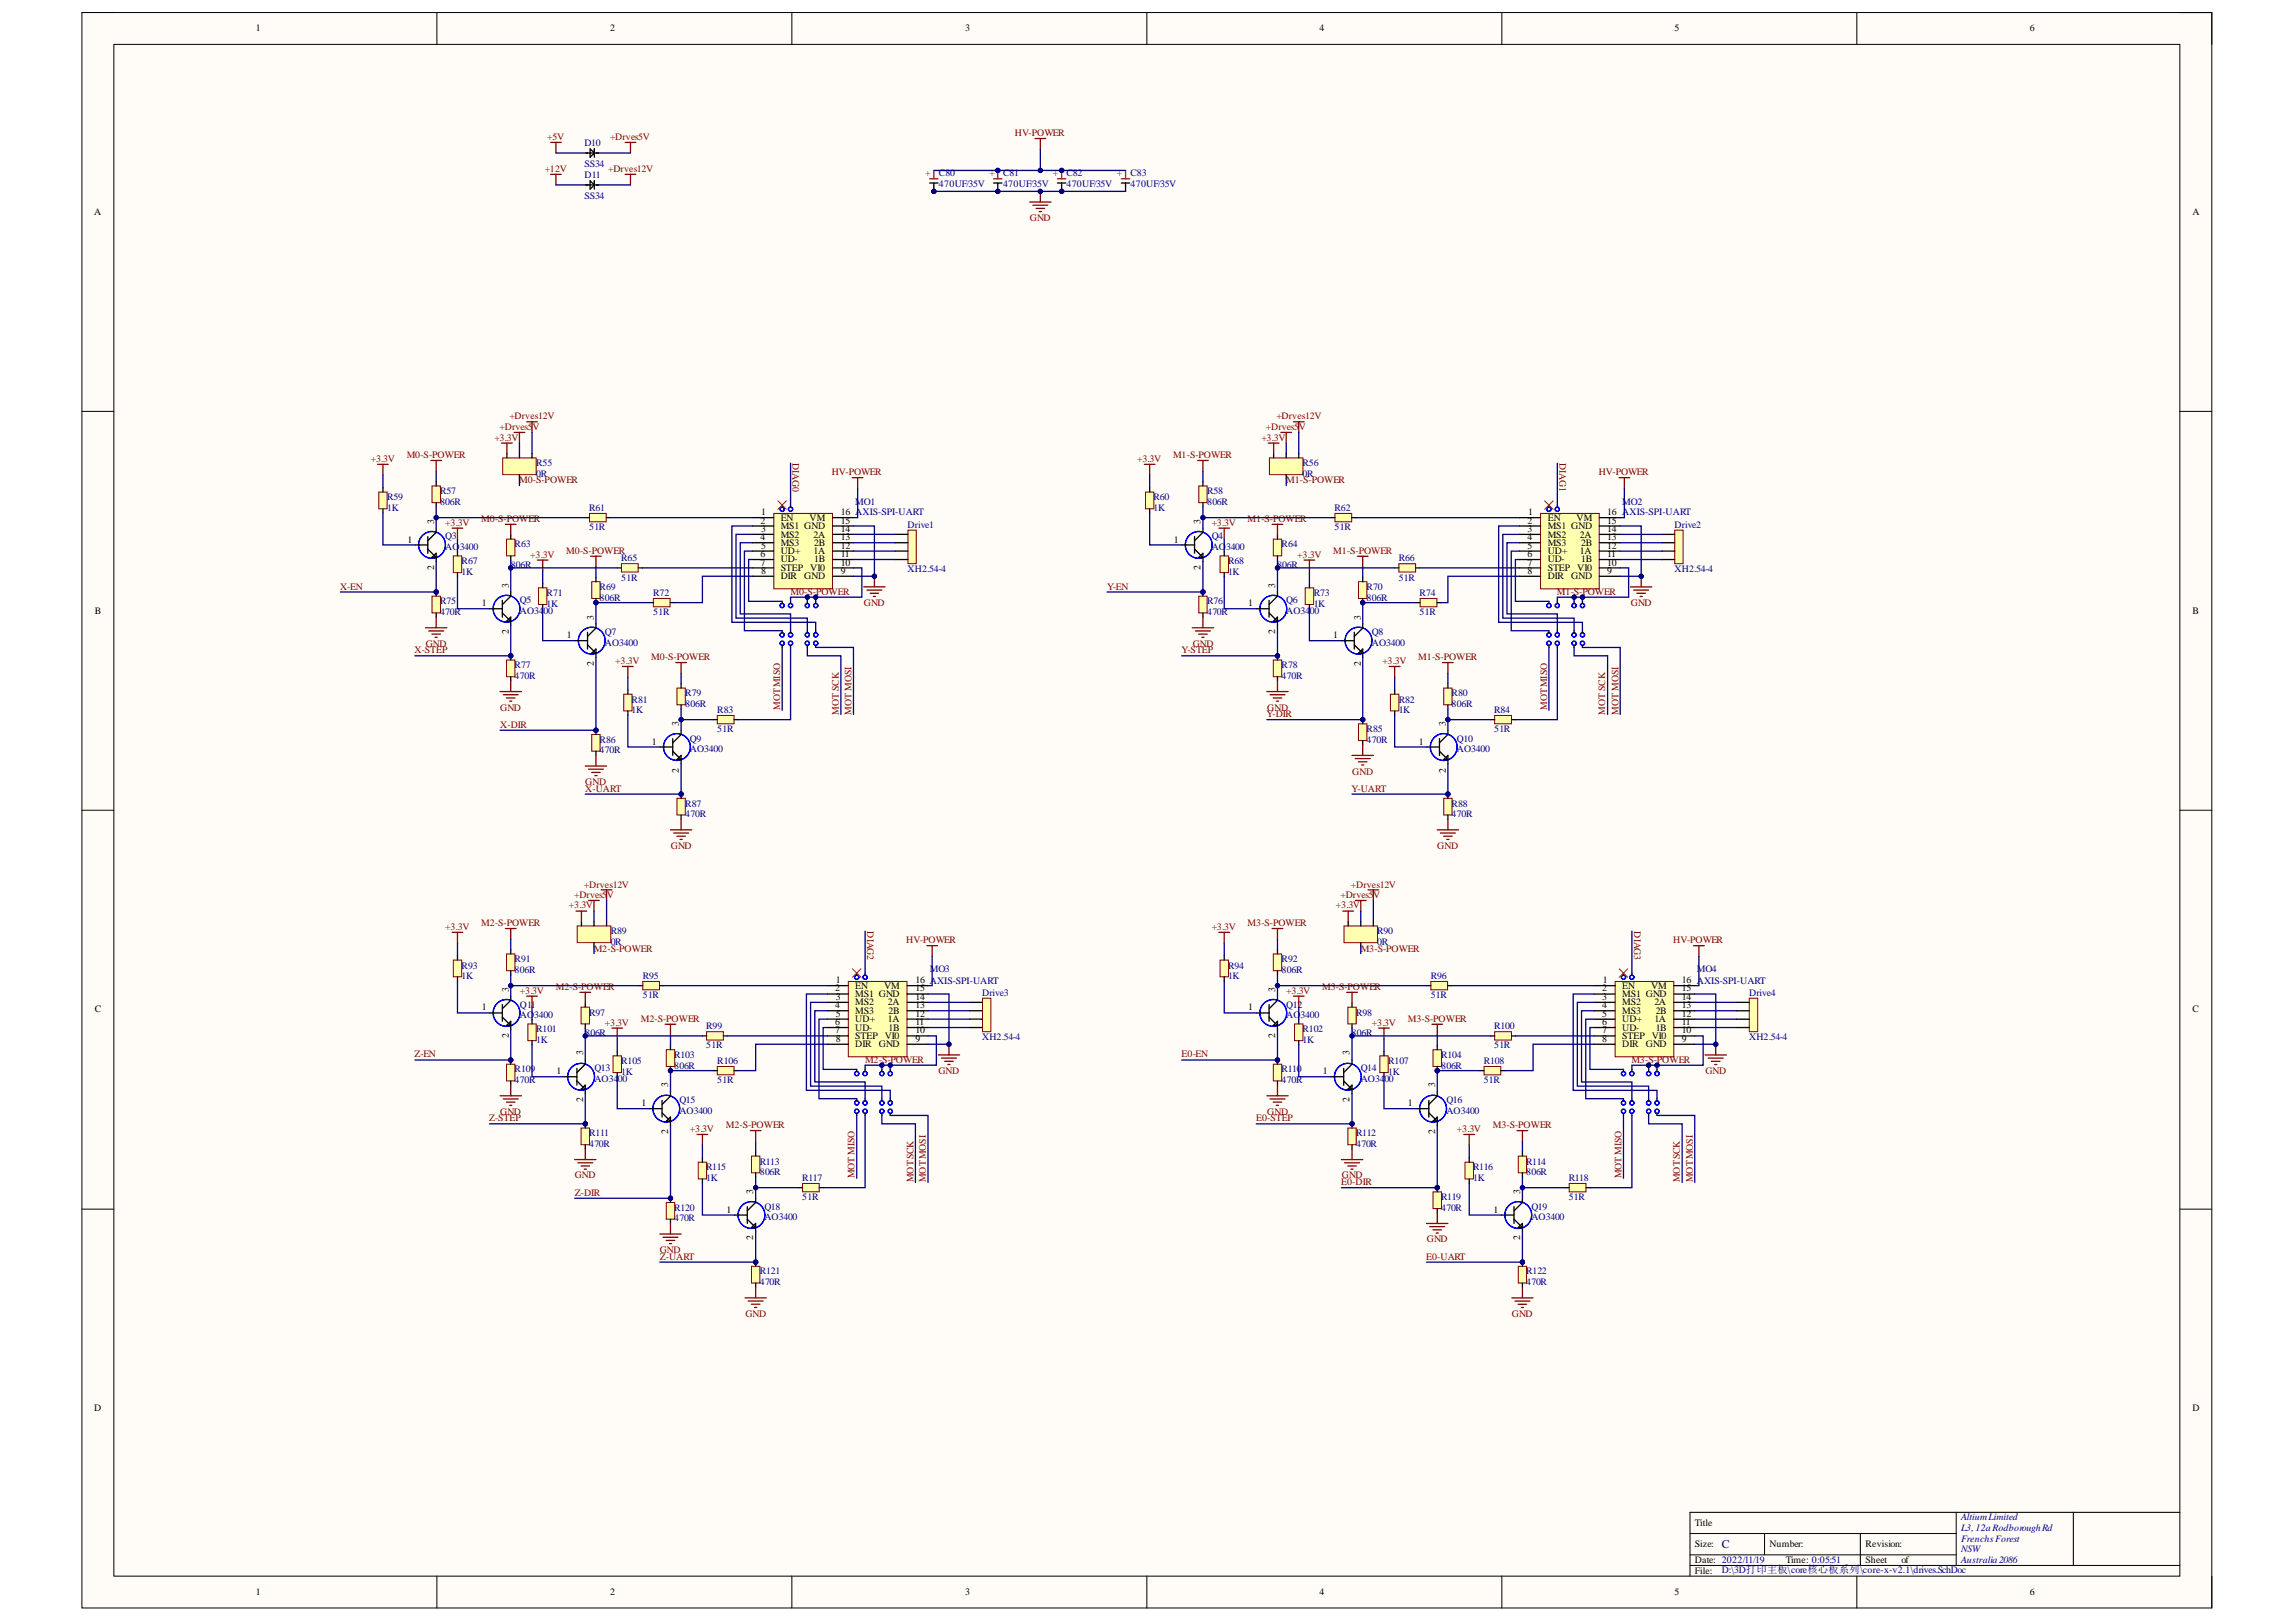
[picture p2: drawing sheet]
<svg xmlns="http://www.w3.org/2000/svg" width="297mm" height="210mm" viewBox="0 0 297 210" stroke-linecap="round" stroke-linejoin="round" font-family="sans-serif">
<defs><g id="words">
<text font-size="1.5" fill="#000080" x="222.7" y="200.3">C</text>
<g font-size="1.3">
<text x="33.1" y="4.1">1</text>
<text x="78.9" y="4.1">2</text>
<text x="124.9" y="4.1">3</text>
<text x="170.7" y="4.1">4</text>
<text x="216.7" y="4.1">5</text>
<text x="262.6" y="4.1">6</text>
<text x="12.2" y="27.8">A</text>
<text x="283.7" y="27.8">A</text>
<text x="52.7" y="70.2">1</text>
<text x="56.2" y="67.8" transform="rotate(-90 56.2 67.8)">3</text>
<text x="98.4" y="67.8">2</text>
<text x="98.4" y="69.9">4</text>
<text x="98.5" y="66.7">1</text>
<text x="98.5" y="68.9">3</text>
<text x="98.5" y="71">5</text>
<text x="101" y="67.4">EN</text>
<text x="101" y="68.5">MS1 GND</text>
<text x="101" y="69.6">MS2</text>
<text x="101" y="70.7">MS3</text>
<text x="101" y="71.7">UD+</text>
<text x="104.7" y="67.4">VM</text>
<text x="105.2" y="69.6">2A</text>
<text x="105.2" y="71.7">1A</text>
<text x="105.3" y="70.7">2B</text>
<text x="108.8" y="66.7">16 AXIS-SPI-UART</text>
<text x="108.8" y="67.8">15</text>
<text x="108.8" y="68.9">14</text>
<text x="108.8" y="69.9">13</text>
<text x="108.8" y="71">12</text>
<text x="151.9" y="70.2">1</text>
<text x="155.3" y="67.8" transform="rotate(-90 155.3 67.8)">3</text>
<text x="197.6" y="67.8">2</text>
<text x="197.6" y="68.9">3</text>
<text x="197.6" y="69.9">4</text>
<text x="197.6" y="71">5</text>
<text x="197.7" y="66.7">1</text>
<text x="200.2" y="67.4">EN</text>
<text x="200.2" y="68.5">MS1 GND</text>
<text x="200.2" y="69.6">MS2</text>
<text x="200.2" y="70.7">MS3</text>
<text x="200.2" y="71.7">UD+</text>
<text x="204" y="67.4">VM</text>
<text x="204.4" y="69.6">2A</text>
<text x="204.4" y="71.7">1A</text>
<text x="204.6" y="70.7">2B</text>
<text x="207.9" y="66.7">16 AXIS-SPI-UART</text>
<text x="207.9" y="67.8">15</text>
<text x="207.9" y="68.9">14</text>
<text x="207.9" y="69.9">13</text>
<text x="207.9" y="71">12</text>
<text x="56.2" y="73.8" transform="rotate(-90 56.2 73.8)">2</text>
<text x="65.8" y="76.1" transform="rotate(-90 65.8 76.1)">3</text>
<text x="98.4" y="72.1">6</text>
<text x="98.4" y="73.2">7</text>
<text x="98.5" y="74.3">8</text>
<text x="101" y="72.8">UD-</text>
<text x="101" y="73.9">STEP</text>
<text x="101" y="75">DIR</text>
<text x="104.1" y="75">GND</text>
<text x="104.8" y="73.9">VI0</text>
<text x="105.3" y="72.8">1B</text>
<text x="108.8" y="72.1">11</text>
<text x="108.8" y="73.2">10</text>
<text x="108.8" y="74.3">9</text>
<text x="155.3" y="73.8" transform="rotate(-90 155.3 73.8)">2</text>
<text x="165" y="76.1" transform="rotate(-90 165 76.1)">3</text>
<text x="197.6" y="72.1">6</text>
<text x="197.6" y="73.2">7</text>
<text x="197.6" y="74.3">8</text>
<text x="200.2" y="72.8">UD-</text>
<text x="200.2" y="73.9">STEP</text>
<text x="200.2" y="75">DIR</text>
<text x="203.3" y="75">GND</text>
<text x="204" y="73.9">VI0</text>
<text x="204.6" y="72.8">1B</text>
<text x="207.9" y="72.1">11</text>
<text x="207.9" y="73.2">10</text>
<text x="207.9" y="74.3">9</text>
<text x="12.3" y="79.4">B</text>
<text x="62.3" y="78.4">1</text>
<text x="65.8" y="82.1" transform="rotate(-90 65.8 82.1)">2</text>
<text x="73.3" y="82.6">1</text>
<text x="76.8" y="80.2" transform="rotate(-90 76.8 80.2)">3</text>
<text x="161.5" y="78.4">1</text>
<text x="165" y="82.1" transform="rotate(-90 165 82.1)">2</text>
<text x="172.5" y="82.6">1</text>
<text x="176" y="80.2" transform="rotate(-90 176 80.2)">3</text>
<text x="283.7" y="79.4">B</text>
<text x="76.8" y="86.2" transform="rotate(-90 76.8 86.2)">2</text>
<text x="176" y="86.2" transform="rotate(-90 176 86.2)">2</text>
<text x="87.8" y="93.9" transform="rotate(-90 87.8 93.9)">3</text>
<text x="187" y="93.9" transform="rotate(-90 187 93.9)">3</text>
<text x="84.3" y="96.4">1</text>
<text x="87.8" y="100" transform="rotate(-90 87.8 100)">2</text>
<text x="183.6" y="96.4">1</text>
<text x="187" y="100" transform="rotate(-90 187 100)">2</text>
<text x="12.3" y="131">C</text>
<text x="62.3" y="130.8">1</text>
<text x="65.8" y="128.4" transform="rotate(-90 65.8 128.4)">3</text>
<text x="108" y="128.3">2</text>
<text x="108" y="130.5">4</text>
<text x="108.1" y="127.2">1</text>
<text x="108.1" y="129.4">3</text>
<text x="108.1" y="131.6">5</text>
<text x="110.7" y="128">EN</text>
<text x="110.7" y="129">MS1 GND</text>
<text x="110.7" y="130.1">MS2</text>
<text x="110.7" y="131.2">MS3</text>
<text x="114.4" y="128">VM</text>
<text x="114.9" y="130.1">2A</text>
<text x="115" y="131.2">2B</text>
<text x="118.4" y="127.2">16 AXIS-SPI-UART</text>
<text x="118.4" y="128.3">15</text>
<text x="118.4" y="129.4">14</text>
<text x="118.4" y="130.5">13</text>
<text x="118.4" y="131.6">12</text>
<text x="161.5" y="130.8">1</text>
<text x="165" y="128.4" transform="rotate(-90 165 128.4)">3</text>
<text x="207.3" y="128.3">2</text>
<text x="207.3" y="129.4">3</text>
<text x="207.3" y="130.5">4</text>
<text x="207.3" y="131.6">5</text>
<text x="207.3" y="127.2">1</text>
<text x="209.9" y="128">EN</text>
<text x="209.9" y="129">MS1 GND</text>
<text x="209.9" y="130.1">MS2</text>
<text x="209.9" y="131.2">MS3</text>
<text x="213.6" y="128">VM</text>
<text x="214" y="130.1">2A</text>
<text x="214.2" y="131.2">2B</text>
<text x="217.6" y="127.2">16 AXIS-SPI-UART</text>
<text x="217.6" y="128.3">15</text>
<text x="217.6" y="129.4">14</text>
<text x="217.6" y="130.5">13</text>
<text x="217.6" y="131.6">12</text>
<text x="283.7" y="131">C</text>
<text x="65.8" y="134.4" transform="rotate(-90 65.8 134.4)">2</text>
<text x="75.5" y="136.6" transform="rotate(-90 75.5 136.6)">3</text>
<text x="108" y="132.7">6</text>
<text x="108" y="133.7">7</text>
<text x="108.1" y="134.8">8</text>
<text x="110.7" y="132.3">UD+</text>
<text x="110.7" y="133.4">UD-</text>
<text x="110.7" y="134.5">STEP</text>
<text x="110.7" y="135.5">DIR</text>
<text x="113.7" y="135.5">GND</text>
<text x="114.5" y="134.5">VI0</text>
<text x="114.9" y="132.3">1A</text>
<text x="115" y="133.4">1B</text>
<text x="118.4" y="132.7">11</text>
<text x="118.4" y="133.7">10</text>
<text x="118.4" y="134.8">9</text>
<text x="165" y="134.4" transform="rotate(-90 165 134.4)">2</text>
<text x="174.6" y="136.6" transform="rotate(-90 174.6 136.6)">3</text>
<text x="207.3" y="132.7">6</text>
<text x="207.3" y="133.7">7</text>
<text x="207.3" y="134.8">8</text>
<text x="209.9" y="132.3">UD+</text>
<text x="209.9" y="133.4">UD-</text>
<text x="209.9" y="134.5">STEP</text>
<text x="209.9" y="135.5">DIR</text>
<text x="212.9" y="135.5">GND</text>
<text x="213.7" y="134.5">VI0</text>
<text x="214" y="132.3">1A</text>
<text x="214.2" y="133.4">1B</text>
<text x="217.6" y="132.7">11</text>
<text x="217.6" y="133.7">10</text>
<text x="217.6" y="134.8">9</text>
<text x="72" y="139">1</text>
<text x="75.5" y="142.7" transform="rotate(-90 75.5 142.7)">2</text>
<text x="83" y="143.2">1</text>
<text x="86.5" y="140.7" transform="rotate(-90 86.5 140.7)">3</text>
<text x="171.1" y="139">1</text>
<text x="174.6" y="142.7" transform="rotate(-90 174.6 142.7)">2</text>
<text x="182.1" y="143.2">1</text>
<text x="185.7" y="140.7" transform="rotate(-90 185.7 140.7)">3</text>
<text x="86.5" y="146.7" transform="rotate(-90 86.5 146.7)">2</text>
<text x="185.7" y="146.7" transform="rotate(-90 185.7 146.7)">2</text>
<text x="97.5" y="154.5" transform="rotate(-90 97.5 154.5)">3</text>
<text x="196.7" y="154.5" transform="rotate(-90 196.7 154.5)">3</text>
<text x="94" y="157">1</text>
<text x="97.5" y="160.5" transform="rotate(-90 97.5 160.5)">2</text>
<text x="193.2" y="157">1</text>
<text x="196.7" y="160.5" transform="rotate(-90 196.7 160.5)">2</text>
<text x="12.2" y="182.6">D</text>
<text x="283.7" y="182.6">D</text>
<text x="219.3" y="197.4">Title</text>
<text x="219.3" y="200.2">Size:</text>
<text x="219.3" y="202.3">Date: 2022/11/19</text>
<text x="219.3" y="203.7">File:</text>
<text x="228.9" y="200.2">Number:</text>
<text x="231" y="202.3">Time: 0:05:51</text>
<text x="241.4" y="200.2">Revision:</text>
<text x="241.4" y="202.3">Sheet</text>
<text x="246" y="202.3">of</text>
<text x="33.1" y="206.4">1</text>
<text x="78.9" y="206.4">2</text>
<text x="124.9" y="206.4">3</text>
<text x="170.7" y="206.4">4</text>
<text x="216.7" y="206.4">5</text>
<text x="262.6" y="206.4">6</text>
</g>
<g font-size="1.3" fill="#800000">
<text x="131.3" y="17.7">HV-POWER</text>
<text x="70.5" y="22.2">+12V</text>
<text x="70.8" y="18.1">+5V</text>
<text x="78.7" y="22.2">+Drves12V</text>
<text x="78.9" y="18.1">+Drves5V</text>
<text x="133.2" y="28.6">GND</text>
<text x="48" y="59.8">+3.3V</text>
<text x="52.6" y="59.2">M0-S-POWER</text>
<text x="64" y="57">+3.3V</text>
<text x="64.6" y="55.6">+Drves5V</text>
<text x="65.9" y="54.3">+Drves12V</text>
<text x="102.5" y="59.9" transform="rotate(90 102.5 59.9)">DIAG0</text>
<text x="147.1" y="59.8">+3.3V</text>
<text x="151.8" y="59.2">M1-S-POWER</text>
<text x="163.2" y="57">+3.3V</text>
<text x="163.8" y="55.6">+Drves5V</text>
<text x="165.1" y="54.3">+Drves12V</text>
<text x="201.8" y="59.9" transform="rotate(90 201.8 59.9)">DIAG1</text>
<text x="67.2" y="62.5">M0-S-POWER</text>
<text x="107.6" y="61.5">HV-POWER</text>
<text x="166.4" y="62.5">M1-S-POWER</text>
<text x="206.8" y="61.5">HV-POWER</text>
<text x="57.6" y="68">+3.3V</text>
<text x="62.3" y="67.5">M0-S-POWER</text>
<text x="73.3" y="71.7">M0-S-POWER</text>
<text x="156.8" y="68">+3.3V</text>
<text x="161.4" y="67.5">M1-S-POWER</text>
<text x="172.5" y="71.7">M1-S-POWER</text>
<text x="44" y="76.3">X-EN</text>
<text x="68.6" y="72.2">+3.3V</text>
<text x="102.3" y="77">M0-S-POWER</text>
<text x="143.2" y="76.3">Y-EN</text>
<text x="167.8" y="72.2">+3.3V</text>
<text x="201.4" y="77">M1-S-POWER</text>
<text x="55.1" y="83.7">GND</text>
<text x="111.8" y="78.4">GND</text>
<text x="154.3" y="83.7">GND</text>
<text x="211" y="78.4">GND</text>
<text x="53.6" y="84.5">X-STEP</text>
<text x="79.6" y="86">+3.3V</text>
<text x="84.3" y="85.4">M0-S-POWER</text>
<text x="152.9" y="84.5">Y-STEP</text>
<text x="178.8" y="86">+3.3V</text>
<text x="183.5" y="85.4">M1-S-POWER</text>
<text x="64.7" y="94.2">X-DIR</text>
<text x="64.7" y="92">GND</text>
<text x="100.9" y="91.9" transform="rotate(-90 100.9 91.9)">MOTMISO</text>
<text x="108.5" y="92.5" transform="rotate(-90 108.5 92.5)">MOT SCK</text>
<text x="110.1" y="92.5" transform="rotate(-90 110.1 92.5)">MOT MOSI</text>
<text x="163.9" y="92.8">Y-DIR</text>
<text x="163.9" y="92">GND</text>
<text x="200.2" y="91.9" transform="rotate(-90 200.2 91.9)">MOTMISO</text>
<text x="207.7" y="92.5" transform="rotate(-90 207.7 92.5)">MOT SCK</text>
<text x="209.4" y="92.5" transform="rotate(-90 209.4 92.5)">MOT MOSI</text>
<text x="75.7" y="101.6">GND</text>
<text x="174.9" y="100.2">GND</text>
<text x="75.7" y="102.4">X-UART</text>
<text x="174.9" y="102.4">Y-UART</text>
<text x="86.8" y="109.9">GND</text>
<text x="185.9" y="109.9">GND</text>
<text x="62.3" y="119.8">M2-S-POWER</text>
<text x="73.6" y="117.6">+3.3V</text>
<text x="74.3" y="116.2">+Drves5V</text>
<text x="75.5" y="114.9">+Drves12V</text>
<text x="161.4" y="119.8">M3-S-POWER</text>
<text x="172.8" y="117.6">+3.3V</text>
<text x="173.4" y="116.2">+Drves5V</text>
<text x="174.8" y="114.9">+Drves12V</text>
<text x="57.6" y="120.4">+3.3V</text>
<text x="76.8" y="123.1">M2-S-POWER</text>
<text x="112.2" y="120.5" transform="rotate(90 112.2 120.5)">DIAG2</text>
<text x="117.3" y="122">HV-POWER</text>
<text x="156.8" y="120.4">+3.3V</text>
<text x="176" y="123.1">M3-S-POWER</text>
<text x="211.4" y="120.5" transform="rotate(90 211.4 120.5)">DIAG3</text>
<text x="216.5" y="122">HV-POWER</text>
<text x="67.3" y="128.6">+3.3V</text>
<text x="71.9" y="128.1">M2-S-POWER</text>
<text x="166.4" y="128.6">+3.3V</text>
<text x="171.1" y="128.1">M3-S-POWER</text>
<text x="53.6" y="136.8">Z-EN</text>
<text x="78.3" y="132.8">+3.3V</text>
<text x="82.9" y="132.3">M2-S-POWER</text>
<text x="111.9" y="137.5">M2-S-POWER</text>
<text x="152.9" y="136.8">E0-EN</text>
<text x="177.5" y="132.8">+3.3V</text>
<text x="182.1" y="132.3">M3-S-POWER</text>
<text x="211.1" y="137.5">M3-S-POWER</text>
<text x="121.4" y="139">GND</text>
<text x="220.6" y="139">GND</text>
<text x="63.3" y="145.1">Z-STEP</text>
<text x="64.7" y="144.3">GND</text>
<text x="89.2" y="146.5">+3.3V</text>
<text x="93.9" y="146">M2-S-POWER</text>
<text x="162.5" y="145.1">E0-STEP</text>
<text x="163.9" y="144.3">GND</text>
<text x="188.5" y="146.5">+3.3V</text>
<text x="193.1" y="146">M3-S-POWER</text>
<text x="74.4" y="154.8">Z-DIR</text>
<text x="74.4" y="152.5">GND</text>
<text x="110.6" y="152.5" transform="rotate(-90 110.6 152.5)">MOT MISO</text>
<text x="118.2" y="153" transform="rotate(-90 118.2 153)">MOTSCK</text>
<text x="119.8" y="153" transform="rotate(-90 119.8 153)">MOTMOSI</text>
<text x="173.5" y="153.4">E0-DIR</text>
<text x="173.6" y="152.5">GND</text>
<text x="209.8" y="152.5" transform="rotate(-90 209.8 152.5)">MOT MISO</text>
<text x="217.3" y="153" transform="rotate(-90 217.3 153)">MOTSCK</text>
<text x="219" y="153" transform="rotate(-90 219 153)">MOTMOSI</text>
<text x="184.6" y="160.8">GND</text>
<text x="85.4" y="163">Z-UART</text>
<text x="85.4" y="162.1">GND</text>
<text x="184.5" y="163">E0-UART</text>
<text x="96.4" y="170.4">GND</text>
<text x="195.6" y="170.4">GND</text>
</g>
<g font-size="1.3" fill="#000080">
<text x="75.6" y="18.8">D10</text>
<text x="75.6" y="21.6">SS34</text>
<text x="75.6" y="23">D11</text>
<text x="121.5" y="22.8">C80</text>
<text x="129.8" y="22.8">C81</text>
<text x="138" y="22.8">C82</text>
<text x="146.3" y="22.8">C83</text>
<text x="75.6" y="25.7">SS34</text>
<text x="121.5" y="24.2">470UF/35V</text>
<text x="129.8" y="24.2">470UF/35V</text>
<text x="138" y="24.2">470UF/35V</text>
<text x="146.3" y="24.2">470UF/35V</text>
<text x="50.1" y="64.7">R59</text>
<text x="56.9" y="64">R57</text>
<text x="56.9" y="65.3">806R</text>
<text x="69.4" y="60.3">R55</text>
<text x="69.4" y="61.7">0R</text>
<text x="110.7" y="65.3">MO1</text>
<text x="149.2" y="64.7">R60</text>
<text x="156.2" y="64">R58</text>
<text x="156.2" y="65.3">806R</text>
<text x="168.5" y="60.3">R56</text>
<text x="168.5" y="61.7">0R</text>
<text x="209.9" y="65.3">MO2</text>
<text x="50.1" y="66.1">1K</text>
<text x="57.6" y="69.8">Q3</text>
<text x="57.6" y="71.2">AO3400</text>
<text x="66.6" y="70.8">R63</text>
<text x="76.2" y="66.2">R61</text>
<text x="76.2" y="68.6">51R</text>
<text x="117.4" y="68.3">Drive1</text>
<text x="149.2" y="66.1">1K</text>
<text x="156.8" y="69.8">Q4</text>
<text x="156.8" y="71.2">AO3400</text>
<text x="165.8" y="70.8">R64</text>
<text x="172.7" y="66.2">R62</text>
<text x="172.7" y="68.6">51R</text>
<text x="216.7" y="68.3">Drive2</text>
<text x="59.7" y="73">R67</text>
<text x="59.7" y="74.4">1K</text>
<text x="66.1" y="73.5">806R</text>
<text x="70.7" y="77.2">R71</text>
<text x="77.6" y="76.3">R69</text>
<text x="77.6" y="77.8">806R</text>
<text x="80.4" y="72.6">R65</text>
<text x="80.4" y="75.1">51R</text>
<text x="84.5" y="77.2">R72</text>
<text x="117.4" y="74">XH2.54-4</text>
<text x="158.9" y="73">R68</text>
<text x="158.9" y="74.4">1K</text>
<text x="165.2" y="73.5">806R</text>
<text x="170" y="77.2">R73</text>
<text x="176.8" y="76.3">R70</text>
<text x="176.8" y="77.8">806R</text>
<text x="181" y="72.6">R66</text>
<text x="181" y="75.1">51R</text>
<text x="183.7" y="77.2">R74</text>
<text x="216.7" y="74">XH2.54-4</text>
<text x="56.9" y="78.2">R75</text>
<text x="56.9" y="79.6">470R</text>
<text x="67.3" y="78.1">Q5</text>
<text x="67.3" y="79.4">AO34</text>
<text x="70.3" y="79.4">00</text>
<text x="70.7" y="78.5">1K</text>
<text x="78.3" y="82.2">Q7</text>
<text x="78.3" y="83.6">AO3400</text>
<text x="84.5" y="79.6">51R</text>
<text x="156.2" y="78.2">R76</text>
<text x="156.2" y="79.6">470R</text>
<text x="166.4" y="78.1">Q6</text>
<text x="166.4" y="79.4">AO34</text>
<text x="169.5" y="79.4">00</text>
<text x="170" y="78.5">1K</text>
<text x="177.5" y="82.2">Q8</text>
<text x="177.5" y="83.6">AO3400</text>
<text x="183.7" y="79.6">51R</text>
<text x="66.6" y="86.5">R77</text>
<text x="66.6" y="87.8">470R</text>
<text x="165.8" y="86.5">R78</text>
<text x="165.8" y="87.8">470R</text>
<text x="81.7" y="90.9">R81</text>
<text x="81.7" y="92.3">1K</text>
<text x="88.7" y="90.1">R79</text>
<text x="88.7" y="91.4">806R</text>
<text x="92.8" y="92.3">R83</text>
<text x="92.8" y="94.7">51R</text>
<text x="176.8" y="94.7">R85</text>
<text x="181" y="90.9">R82</text>
<text x="181" y="92.3">1K</text>
<text x="187.8" y="90.1">R80</text>
<text x="187.8" y="91.4">806R</text>
<text x="193.3" y="92.3">R84</text>
<text x="193.3" y="94.7">51R</text>
<text x="77.6" y="96.1">R86</text>
<text x="77.6" y="97.5">470R</text>
<text x="89.2" y="96">Q9</text>
<text x="89.2" y="97.4">AO3400</text>
<text x="176.8" y="96.1">470R</text>
<text x="188.5" y="96">Q10</text>
<text x="188.5" y="97.4">AO3400</text>
<text x="88.7" y="104.4">R87</text>
<text x="88.7" y="105.7">470R</text>
<text x="187.8" y="104.4">R88</text>
<text x="187.8" y="105.7">470R</text>
<text x="59.7" y="125.3">R93</text>
<text x="66.6" y="124.5">R91</text>
<text x="66.6" y="125.9">806R</text>
<text x="79" y="120.9">R89</text>
<text x="79" y="122.3">0R</text>
<text x="120.3" y="125.8">MO3</text>
<text x="158.9" y="125.3">R94</text>
<text x="165.8" y="124.5">R92</text>
<text x="165.8" y="125.9">806R</text>
<text x="178.2" y="120.9">R90</text>
<text x="178.2" y="122.3">0R</text>
<text x="219.5" y="125.8">MO4</text>
<text x="59.7" y="126.7">1K</text>
<text x="67.3" y="130.4">Q11</text>
<text x="67.3" y="131.8">AO3400</text>
<text x="76.2" y="131.4">R97</text>
<text x="83.2" y="126.7">R95</text>
<text x="83.2" y="129.1">51R</text>
<text x="127.1" y="128.9">Drive3</text>
<text x="158.9" y="126.7">1K</text>
<text x="166.4" y="130.4">Q12</text>
<text x="166.4" y="131.8">AO3400</text>
<text x="175.5" y="131.4">R98</text>
<text x="185.1" y="126.7">R96</text>
<text x="185.1" y="129.1">51R</text>
<text x="226.3" y="128.9">Drive4</text>
<text x="69.4" y="133.5">R101</text>
<text x="69.4" y="135">1K</text>
<text x="75.7" y="134.1">806R</text>
<text x="80.4" y="137.7">R105</text>
<text x="87.2" y="136.9">R103</text>
<text x="91.4" y="133.2">R99</text>
<text x="91.4" y="135.7">51R</text>
<text x="92.8" y="137.7">R106</text>
<text x="127.1" y="134.6">XH2.54-4</text>
<text x="168.5" y="133.5">R102</text>
<text x="168.5" y="135">1K</text>
<text x="174.9" y="134.1">806R</text>
<text x="179.6" y="137.7">R107</text>
<text x="186.4" y="136.9">R104</text>
<text x="191.9" y="137.7">R108</text>
<text x="193.3" y="133.2">R100</text>
<text x="193.3" y="135.7">51R</text>
<text x="226.3" y="134.6">XH2.54-4</text>
<text x="66.6" y="138.8">R109</text>
<text x="66.6" y="140.1">470R</text>
<text x="76.9" y="138.6">Q13</text>
<text x="76.9" y="140">AO34</text>
<text x="80" y="140">00</text>
<text x="80.4" y="139.1">1K</text>
<text x="87.2" y="138.3">806R</text>
<text x="87.9" y="142.8">Q15</text>
<text x="92.8" y="140.1">51R</text>
<text x="165.8" y="138.8">R110</text>
<text x="165.8" y="140.1">470R</text>
<text x="176" y="138.6">Q14</text>
<text x="176" y="140">AO34</text>
<text x="179.1" y="140">00</text>
<text x="179.6" y="139.1">1K</text>
<text x="186.4" y="138.3">806R</text>
<text x="187.1" y="142.8">Q16</text>
<text x="191.9" y="140.1">51R</text>
<text x="76.2" y="147.1">R111</text>
<text x="76.2" y="148.4">470R</text>
<text x="87.9" y="144.2">AO3400</text>
<text x="175.5" y="147.1">R112</text>
<text x="175.5" y="148.4">470R</text>
<text x="187.1" y="144.2">AO3400</text>
<text x="91.4" y="151.5">R115</text>
<text x="91.4" y="152.8">1K</text>
<text x="98.3" y="150.7">R113</text>
<text x="98.3" y="152.1">806R</text>
<text x="103.8" y="152.8">R117</text>
<text x="103.8" y="155.3">51R</text>
<text x="186.4" y="155.3">R119</text>
<text x="190.6" y="151.5">R116</text>
<text x="190.6" y="152.8">1K</text>
<text x="197.4" y="150.7">R114</text>
<text x="197.4" y="152.1">806R</text>
<text x="202.9" y="152.8">R118</text>
<text x="202.9" y="155.3">51R</text>
<text x="87.2" y="156.7">R120</text>
<text x="87.2" y="158.1">470R</text>
<text x="98.9" y="156.5">Q18</text>
<text x="98.9" y="157.9">AO3400</text>
<text x="186.4" y="156.7">470R</text>
<text x="198.1" y="156.5">Q19</text>
<text x="198.1" y="157.9">AO3400</text>
<text x="98.3" y="164.9">R121</text>
<text x="98.3" y="166.3">470R</text>
<text x="197.4" y="164.9">R122</text>
<text x="197.4" y="166.3">470R</text>
<text x="253.7" y="196.8">AltiumLimited</text>
<text x="222.7" y="203.6">D:\3D打印主板\core核心板系列\core-x-v2.1\drives.SchDoc</text>
<text x="253.7" y="198.1">L3,12aRodboroughRd</text>
<text x="253.7" y="199.6">FrenchsForest</text>
<text x="253.7" y="200.9">NSW</text>
<text x="253.7" y="202.3">Australia2086</text>
</g>
<g font-size="1.3" fill="#f00">
<text x="119.7" y="22.8">+</text>
<text x="128" y="22.8">+</text>
<text x="136.2" y="22.8">+</text>
<text x="144.5" y="22.8">+</text>
</g>
</g></defs>
<path d="M10.6 1.6h275.5v206.5h-275.5z" fill-rule="evenodd" fill="#fffcf8"/>
<path d="M10.6 1.6h275.5v206.5h-275.5z" fill="none" stroke="#000" stroke-width=".13"/>
<path d="M14.7 5.7h267.3v198.3h-267.3z" fill-rule="evenodd" fill="#fffcf8"/>
<g fill="none" stroke="#000" stroke-width=".13">
<path d="M10.6 1.6h4.1M14.7 5.7h267.3v198.3h-267.3zM56.5 1.6v4.1M102.4 1.6v4.1M148.4 1.6v4.1M194.3 1.6v4.1M240.2 1.6v4.1M282 1.6h4.1v4.1M10.6 53.2h4.1M282 53.2h4.1M10.6 104.9h4.1M282 104.9h4.1"/>
<path d="M10.6 156.5h4.1M282 156.5h4.1M218.6 198.5h34.5M228.3 198.5v2.7M240.7 198.5v4.1M253.1 195.7v6.9M268.2 195.7v6.9M282 195.7h-63.4v8.3M56.5 204v4.1M102.4 204v4.1M148.4 204v4.1M194.3 204v4.1"/>
<path d="M218.6 202.6h63.4M218.6 201.2h34.5M240.2 204v4.1M286.1 204v4.1"/>
</g>
<circle cx="120.8" cy="24.8" r=".28" fill="#000080"/>
<circle cx="120.8" cy="24.8" r=".28" fill="none" stroke="#000080" stroke-width=".13"/>
<path d="M120.3 23.1h1.1M120.8 22.1v1" fill="none" stroke="#f00" stroke-width=".17"/>
<path d="M120.3 23.7h1.1M120.8 23.7v1.1" fill="none" stroke="#000" stroke-width=".17"/>
<circle cx="120.8" cy="24.8" r=".28" fill="#000080"/>
<circle cx="120.8" cy="24.8" r=".28" fill="none" stroke="#000080" stroke-width=".13"/>
<path d="M133.9 17.9h1.4M134.6 17.9v1.4" fill="none" stroke="#800000" stroke-width=".17"/>
<circle cx="129.1" cy="22.1" r=".27" fill="#000080"/>
<circle cx="129.1" cy="22.1" r=".27" fill="none" stroke="#000080" stroke-width=".13"/>
<circle cx="129.1" cy="24.8" r=".27" fill="#000080"/>
<circle cx="129.1" cy="24.8" r=".27" fill="none" stroke="#000080" stroke-width=".13"/>
<path d="M128.5 23.1h1.1M129.1 22.1v1" fill="none" stroke="#f00" stroke-width=".17"/>
<path d="M128.5 23.7h1.1" fill="none" stroke="#000" stroke-width=".17"/>
<circle cx="129.1" cy="22.1" r=".27" fill="#000080"/>
<circle cx="129.1" cy="22.1" r=".27" fill="none" stroke="#000080" stroke-width=".13"/>
<path d="M129.1 23.7v1.1" fill="none" stroke="#000" stroke-width=".17"/>
<circle cx="129.1" cy="24.8" r=".27" fill="#000080"/>
<circle cx="129.1" cy="24.8" r=".27" fill="none" stroke="#000080" stroke-width=".13"/>
<circle cx="137.3" cy="22.1" r=".28" fill="#000080"/>
<circle cx="137.3" cy="22.1" r=".28" fill="none" stroke="#000080" stroke-width=".13"/>
<circle cx="137.3" cy="24.8" r=".28" fill="#000080"/>
<circle cx="137.3" cy="24.8" r=".28" fill="none" stroke="#000080" stroke-width=".13"/>
<path d="M136.8 23.1h1.1M137.3 22.1v1" fill="none" stroke="#f00" stroke-width=".17"/>
<path d="M136.8 23.7h1.1" fill="none" stroke="#000" stroke-width=".17"/>
<circle cx="137.3" cy="22.1" r=".28" fill="#000080"/>
<circle cx="137.3" cy="22.1" r=".28" fill="none" stroke="#000080" stroke-width=".13"/>
<path d="M137.3 23.7v1.1" fill="none" stroke="#000" stroke-width=".17"/>
<circle cx="137.3" cy="24.8" r=".28" fill="#000080"/>
<circle cx="137.3" cy="24.8" r=".28" fill="none" stroke="#000080" stroke-width=".13"/>
<path d="M145.1 23.1h1.1M145.6 22.1v1" fill="none" stroke="#f00" stroke-width=".17"/>
<path d="M145.1 23.7h1.1M145.6 23.7v1.1" fill="none" stroke="#000" stroke-width=".17"/>
<path d="M133.2 26.1h2.8M133.6 26.6h2M134 27h1.1M134.5 27.4h.2M134.6 24.8v1.3" fill="none" stroke="#800000" stroke-width=".17"/>
<circle cx="134.6" cy="24.8" r=".28" fill="#000080"/>
<circle cx="134.6" cy="24.8" r=".28" fill="none" stroke="#000080" stroke-width=".13"/>
<path d="M71.2 18.4h1.4M71.9 18.4v1.4M80.9 18.4h1.4M81.6 18.4v1.4M71.2 22.6h1.4M71.9 22.6v1.3M80.9 22.6h1.4M81.6 22.6v1.3" fill="none" stroke="#800000" stroke-width=".17"/>
<path d="M145.6 24.8h-24.8" fill="none" stroke="#000080" stroke-width=".17"/>
<circle cx="120.8" cy="24.8" r=".28" fill="#000080"/>
<circle cx="120.8" cy="24.8" r=".28" fill="none" stroke="#000080" stroke-width=".13"/>
<circle cx="129.1" cy="24.8" r=".27" fill="#000080"/>
<circle cx="129.1" cy="24.8" r=".27" fill="none" stroke="#000080" stroke-width=".13"/>
<circle cx="134.6" cy="24.8" r=".28" fill="#000080"/>
<circle cx="134.6" cy="24.8" r=".28" fill="none" stroke="#000080" stroke-width=".13"/>
<circle cx="137.3" cy="24.8" r=".28" fill="#000080"/>
<circle cx="137.3" cy="24.8" r=".28" fill="none" stroke="#000080" stroke-width=".13"/>
<path d="M120.8 22.1h24.8" fill="none" stroke="#000080" stroke-width=".17"/>
<circle cx="129.1" cy="22.1" r=".27" fill="#000080"/>
<circle cx="129.1" cy="22.1" r=".27" fill="none" stroke="#000080" stroke-width=".13"/>
<circle cx="134.6" cy="22.1" r=".28" fill="#000080"/>
<circle cx="134.6" cy="22.1" r=".28" fill="none" stroke="#000080" stroke-width=".13"/>
<circle cx="137.3" cy="22.1" r=".28" fill="#000080"/>
<circle cx="137.3" cy="22.1" r=".28" fill="none" stroke="#000080" stroke-width=".13"/>
<path d="M134.6 19.3v2.8" fill="none" stroke="#000080" stroke-width=".17"/>
<circle cx="134.6" cy="22.1" r=".28" fill="#000080"/>
<circle cx="134.6" cy="22.1" r=".28" fill="none" stroke="#000080" stroke-width=".13"/>
<path d="M71.9 19.8h3.9M77.4 19.8h4.2M71.9 23.9h3.9M77.4 23.9h4.2" fill="none" stroke="#000080" stroke-width=".17"/>
<path d="M100.1 66.4h7.6v9.8h-7.6z" fill-rule="evenodd" fill="#ffffb0"/>
<path d="M100.1 66.4h7.6v9.8h-7.6z" fill="none" stroke="#800000" stroke-width=".13"/>
<g fill="none" stroke="#000" stroke-width=".17">
<path d="M97.4 67h2.7M97.4 68.1h2.7M97.4 69.2h2.7M97.4 70.2h2.7M97.4 71.3h2.7M97.4 72.4h2.7M97.4 73.5h2.7M97.4 74.6h2.7M101.2 65.4v.2M101.2 77.8v.3M102.3 65.4v.2M102.3 77.8v.3"/>
<path d="M104.4 77.8v.3M105.5 77.8v.3M107.7 67h2.7M107.7 68.1h2.7M107.7 69.2h2.7M107.7 70.2h2.7M107.7 71.3h2.7M107.7 72.4h2.7M107.7 73.5h2.7M107.7 74.6h2.7M101.2 81.6v.3M101.2 83.5v.3"/>
<path d="M102.3 81.6v.3M102.3 83.5v.3M104.4 81.6v.3M104.4 83.5v.3M105.5 81.6v.3M105.5 83.5v.3"/>
</g>
<g fill="none" stroke="#00f" stroke-width=".17">
<circle cx="101.2" cy="78.4" r=".27"/>
<circle cx="101.2" cy="65.9" r=".27"/>
<circle cx="102.3" cy="78.4" r=".27"/>
<circle cx="102.3" cy="65.9" r=".27"/>
<circle cx="104.4" cy="78.4" r=".27"/>
<circle cx="105.5" cy="78.4" r=".27"/>
<circle cx="101.2" cy="82.2" r=".27"/>
<circle cx="101.2" cy="83.2" r=".27"/>
<circle cx="102.3" cy="82.2" r=".27"/>
<circle cx="102.3" cy="83.2" r=".27"/>
<circle cx="104.4" cy="83.2" r=".27"/>
<circle cx="104.4" cy="82.2" r=".27"/>
<circle cx="105.5" cy="82.2" r=".27"/>
<circle cx="105.5" cy="83.2" r=".27"/>
</g>
<path d="M111.7 75.9h2.8M112.2 76.4h1.9M112.6 76.8h1.1M113 77.2h.3M113.1 74.6v1.3" fill="none" stroke="#800000" stroke-width=".17"/>
<circle cx="113.1" cy="74.6" r=".28" fill="#000080"/>
<circle cx="113.1" cy="74.6" r=".28" fill="none" stroke="#000080" stroke-width=".13"/>
<path d="M117.5 68.6h1v4.3h-1z" fill-rule="evenodd" fill="#ffffb0"/>
<path d="M117.5 68.6h1v4.3h-1z" fill="none" stroke="#800000" stroke-width=".13"/>
<path d="M53.7 70.5h1.6M55.3 71.1l1.1 1h-.5l.5-.5v1.1M55.3 69.4v2.2M56.4 68.3v.6l-1.1 1.1M115.8 69.2h1.7M115.8 70.2h1.7M115.8 71.3h1.7M115.8 72.4h1.7" fill="none" stroke="#000" stroke-width=".17"/>
<path d="M100.6 64.8l1.1 1.1M101.7 64.8l-1.1 1.1" fill="none" stroke="#f00" stroke-width=".13"/>
<circle cx="55.9" cy="70.5" r="1.74" fill="none" stroke="#00f" stroke-width=".17"/>
<path d="M55.9 62.9h1.1v2.2h-1.1z" fill-rule="evenodd" fill="#ffffb0"/>
<path d="M55.9 62.9h1.1v2.2h-1.1z" fill="none" stroke="#800000" stroke-width=".13"/>
<path d="M56.4 62.3v.6M56.4 65.1v.5" fill="none" stroke="#000" stroke-width=".17"/>
<path d="M55.7 59.6h1.4M56.4 59.6v1.4" fill="none" stroke="#800000" stroke-width=".17"/>
<path d="M49 63.7h1.1v2.1h-1.1z" fill-rule="evenodd" fill="#ffffb0"/>
<path d="M49 63.7h1.1v2.1h-1.1z" fill="none" stroke="#800000" stroke-width=".13"/>
<path d="M49.5 63.1v.6M49.5 65.8v.6M63.4 78.8h1.6M65 79.3l1.1 1.1h-.6l.6-.5v1M65 77.7v2.2M66.1 76.6v.5l-1.1 1.1" fill="none" stroke="#000" stroke-width=".17"/>
<path d="M48.9 60.1h1.3M49.5 60.1v1.4" fill="none" stroke="#800000" stroke-width=".17"/>
<g fill="none" stroke="#00f" stroke-width=".17">
<circle cx="65.5" cy="78.8" r="1.73"/>
<circle cx="65.5" cy="78.8" r="1.74"/>
</g>
<path d="M65.5 69.8h1.1v2.1h-1.1z" fill-rule="evenodd" fill="#ffffb0"/>
<path d="M65.5 69.8h1.1v2.1h-1.1z" fill="none" stroke="#800000" stroke-width=".13"/>
<path d="M66.1 69.2v.6M66.1 71.9v.6" fill="none" stroke="#000" stroke-width=".17"/>
<path d="M65.4 67.9h1.4M66.1 67.9v1.3" fill="none" stroke="#800000" stroke-width=".17"/>
<path d="M58.6 71.9h1.1v2.2h-1.1z" fill-rule="evenodd" fill="#ffffb0"/>
<path d="M58.6 71.9h1.1v2.2h-1.1z" fill="none" stroke="#800000" stroke-width=".13"/>
<path d="M59.2 71.4v.5M59.2 74.1v.5M74.4 82.9h1.6M76 83.4l1.1 1.1h-.5l.5-.5v1.1M76 81.8v2.2M77.1 80.7v.6l-1.1 1.1" fill="none" stroke="#000" stroke-width=".17"/>
<path d="M58.5 68.3h1.4M59.2 68.3v1.4" fill="none" stroke="#800000" stroke-width=".17"/>
<circle cx="76.6" cy="82.9" r="1.73" fill="none" stroke="#00f" stroke-width=".17"/>
<circle cx="77.1" cy="78" r=".27" fill="#000080"/>
<circle cx="77.1" cy="78" r=".27" fill="none" stroke="#000080" stroke-width=".13"/>
<path d="M76.6 75.3h1v2.1h-1z" fill-rule="evenodd" fill="#ffffb0"/>
<path d="M76.6 75.3h1v2.1h-1z" fill="none" stroke="#800000" stroke-width=".13"/>
<path d="M77.1 77.4v.6" fill="none" stroke="#000" stroke-width=".17"/>
<circle cx="77.1" cy="78" r=".27" fill="#000080"/>
<circle cx="77.1" cy="78" r=".27" fill="none" stroke="#000080" stroke-width=".13"/>
<path d="M77.1 74.7v.6" fill="none" stroke="#000" stroke-width=".17"/>
<path d="M76.4 72h1.4M77.1 72v1.4" fill="none" stroke="#800000" stroke-width=".17"/>
<path d="M69.7 76.1h1v2.1h-1z" fill-rule="evenodd" fill="#ffffb0"/>
<path d="M69.7 76.1h1v2.1h-1z" fill="none" stroke="#800000" stroke-width=".13"/>
<path d="M70.2 75.5v.6M70.2 78.2v.6" fill="none" stroke="#000" stroke-width=".17"/>
<path d="M69.5 72.5h1.4M70.2 72.5v1.4" fill="none" stroke="#800000" stroke-width=".17"/>
<path d="M65 59.3h4.4v2.1h-4.4z" fill-rule="evenodd" fill="#ffffb0"/>
<path d="M65 59.3h4.4v2.1h-4.4z" fill="none" stroke="#800000" stroke-width=".13"/>
<path d="M65.6 58.7v.6M67.2 58.7v.6M68.8 58.7v.6M67.2 61.4v.6M85.4 96.7h1.6M87 97.2l1.1 1.1h-.5l.5-.5v1M87 95.6v2.2M88.1 94.5v.5l-1.1 1.1" fill="none" stroke="#000" stroke-width=".17"/>
<path d="M64.9 57.3h1.4M65.6 57.3v1.4M66.5 56h1.4M67.2 56v1.3M68.1 54.6h1.4M68.8 54.6v1.4" fill="none" stroke="#800000" stroke-width=".17"/>
<circle cx="87.6" cy="96.7" r="1.74" fill="none" stroke="#00f" stroke-width=".17"/>
<path d="M87.6 89h1.1v2.2h-1.1z" fill-rule="evenodd" fill="#ffffb0"/>
<path d="M87.6 89h1.1v2.2h-1.1z" fill="none" stroke="#800000" stroke-width=".13"/>
<path d="M88.1 88.5v.5M88.1 91.2v.6" fill="none" stroke="#000" stroke-width=".17"/>
<path d="M87.4 85.7h1.4M88.1 85.7v1.4" fill="none" stroke="#800000" stroke-width=".17"/>
<path d="M80.7 89.8h1.1v2.2h-1.1z" fill-rule="evenodd" fill="#ffffb0"/>
<path d="M80.7 89.8h1.1v2.2h-1.1z" fill="none" stroke="#800000" stroke-width=".13"/>
<path d="M81.2 89.3v.5M81.2 92v.5" fill="none" stroke="#000" stroke-width=".17"/>
<path d="M80.5 86.2h1.4M81.2 86.2v1.4" fill="none" stroke="#800000" stroke-width=".17"/>
<path d="M199.3 66.4h7.6v9.8h-7.6z" fill-rule="evenodd" fill="#ffffb0"/>
<path d="M199.3 66.4h7.6v9.8h-7.6z" fill="none" stroke="#800000" stroke-width=".13"/>
<g fill="none" stroke="#000" stroke-width=".17">
<path d="M196.6 67h2.7M196.6 68.1h2.7M196.6 69.2h2.7M196.6 70.2h2.7M196.6 71.3h2.7M196.6 72.4h2.7M196.6 73.5h2.7M196.6 74.6h2.7M200.4 65.4v.2M200.4 77.8v.3M201.5 65.4v.2M201.5 77.8v.3"/>
<path d="M203.6 77.8v.3M204.7 77.8v.3M206.9 67h2.7M206.9 68.1h2.7M206.9 69.2h2.7M206.9 70.2h2.7M206.9 71.3h2.7M206.9 72.4h2.7M206.9 73.5h2.7M206.9 74.6h2.7M200.4 81.6v.3M200.4 83.5v.3"/>
<path d="M201.5 81.6v.3M201.5 83.5v.3M203.6 81.6v.3M203.6 83.5v.3M204.7 81.6v.3M204.7 83.5v.3"/>
</g>
<g fill="none" stroke="#00f" stroke-width=".17">
<circle cx="200.4" cy="78.4" r=".27"/>
<circle cx="200.4" cy="65.9" r=".27"/>
<circle cx="201.5" cy="65.9" r=".27"/>
<circle cx="201.5" cy="78.4" r=".27"/>
<circle cx="203.6" cy="78.4" r=".27"/>
<circle cx="204.7" cy="78.4" r=".27"/>
<circle cx="200.4" cy="82.2" r=".27"/>
<circle cx="200.4" cy="83.2" r=".27"/>
<circle cx="201.5" cy="82.2" r=".27"/>
<circle cx="201.5" cy="83.2" r=".27"/>
<circle cx="203.6" cy="82.2" r=".27"/>
<circle cx="203.6" cy="83.2" r=".27"/>
<circle cx="204.7" cy="83.2" r=".27"/>
<circle cx="204.7" cy="82.2" r=".27"/>
</g>
<path d="M210.9 76h2.8M211.4 76.4h1.9M211.8 76.8h1.1M212.2 77.2h.3M212.3 74.6v1.4" fill="none" stroke="#800000" stroke-width=".17"/>
<circle cx="212.3" cy="74.6" r=".27" fill="#000080"/>
<circle cx="212.3" cy="74.6" r=".27" fill="none" stroke="#000080" stroke-width=".13"/>
<path d="M216.7 68.6h1.1v4.3h-1.1z" fill-rule="evenodd" fill="#ffffb0"/>
<path d="M216.7 68.6h1.1v4.3h-1.1z" fill="none" stroke="#800000" stroke-width=".13"/>
<path d="M152.9 70.5h1.6M154.5 71.1l1.1 1h-.5l.5-.5v1.1M154.5 69.4v2.2M155.6 68.3v.6l-1.1 1.1M215 69.2h1.7M215 70.2h1.7M215 71.3h1.7M215 72.4h1.7" fill="none" stroke="#000" stroke-width=".17"/>
<path d="M199.8 64.8l1.1 1.1M200.9 64.8l-1.1 1.1" fill="none" stroke="#f00" stroke-width=".13"/>
<circle cx="155.1" cy="70.5" r="1.74" fill="none" stroke="#00f" stroke-width=".17"/>
<path d="M155.1 62.9h1.1v2.2h-1.1z" fill-rule="evenodd" fill="#ffffb0"/>
<path d="M155.1 62.9h1.1v2.2h-1.1z" fill="none" stroke="#800000" stroke-width=".13"/>
<path d="M155.6 62.3v.6M155.6 65.1v.5" fill="none" stroke="#000" stroke-width=".17"/>
<path d="M154.9 59.6h1.4M155.6 59.6v1.4" fill="none" stroke="#800000" stroke-width=".17"/>
<path d="M148.2 63.7h1.1v2.1h-1.1z" fill-rule="evenodd" fill="#ffffb0"/>
<path d="M148.2 63.7h1.1v2.1h-1.1z" fill="none" stroke="#800000" stroke-width=".13"/>
<path d="M148.7 63.1v.6M148.7 65.8v.6M162.6 78.8h1.6M164.2 79.3l1.1 1.1h-.6l.6-.5v1M164.2 77.7v2.2M165.3 76.6v.5l-1.1 1.1" fill="none" stroke="#000" stroke-width=".17"/>
<path d="M148 60.1h1.4M148.7 60.1v1.4" fill="none" stroke="#800000" stroke-width=".17"/>
<g fill="none" stroke="#00f" stroke-width=".17">
<circle cx="164.7" cy="78.8" r="1.74"/>
<circle cx="164.7" cy="78.8" r="1.73"/>
</g>
<path d="M164.7 69.8h1.1v2.1h-1.1z" fill-rule="evenodd" fill="#ffffb0"/>
<path d="M164.7 69.8h1.1v2.1h-1.1z" fill="none" stroke="#800000" stroke-width=".13"/>
<path d="M165.3 69.2v.6M165.3 71.9v.6" fill="none" stroke="#000" stroke-width=".17"/>
<path d="M164.6 67.9h1.4M165.3 67.9v1.3" fill="none" stroke="#800000" stroke-width=".17"/>
<path d="M157.8 71.9h1.1v2.2h-1.1z" fill-rule="evenodd" fill="#ffffb0"/>
<path d="M157.8 71.9h1.1v2.2h-1.1z" fill="none" stroke="#800000" stroke-width=".13"/>
<path d="M158.4 71.4v.5M158.4 74.1v.5M173.6 82.9h1.6M175.2 83.5l1.1 1h-.6l.6-.5v1.1M175.2 81.8v2.2M176.3 80.7v.6l-1.1 1.1" fill="none" stroke="#000" stroke-width=".17"/>
<path d="M157.7 68.3h1.4M158.4 68.3v1.4" fill="none" stroke="#800000" stroke-width=".17"/>
<circle cx="175.8" cy="82.9" r="1.74" fill="none" stroke="#00f" stroke-width=".17"/>
<circle cx="176.3" cy="78" r=".27" fill="#000080"/>
<circle cx="176.3" cy="78" r=".27" fill="none" stroke="#000080" stroke-width=".13"/>
<path d="M175.7 75.3h1.1v2.2h-1.1z" fill-rule="evenodd" fill="#ffffb0"/>
<path d="M175.7 75.3h1.1v2.2h-1.1z" fill="none" stroke="#800000" stroke-width=".13"/>
<path d="M176.3 77.5v.5" fill="none" stroke="#000" stroke-width=".17"/>
<circle cx="176.3" cy="78" r=".27" fill="#000080"/>
<circle cx="176.3" cy="78" r=".27" fill="none" stroke="#000080" stroke-width=".13"/>
<path d="M176.3 74.7v.6" fill="none" stroke="#000" stroke-width=".17"/>
<path d="M175.6 72h1.4M176.3 72v1.4" fill="none" stroke="#800000" stroke-width=".17"/>
<path d="M168.9 76.1h1v2.1h-1z" fill-rule="evenodd" fill="#ffffb0"/>
<path d="M168.9 76.1h1v2.1h-1z" fill="none" stroke="#800000" stroke-width=".13"/>
<path d="M169.4 75.5v.6M169.4 78.2v.6" fill="none" stroke="#000" stroke-width=".17"/>
<path d="M168.7 72.5h1.4M169.4 72.5v1.4" fill="none" stroke="#800000" stroke-width=".17"/>
<path d="M164.2 59.3h4.4v2.1h-4.4z" fill-rule="evenodd" fill="#ffffb0"/>
<path d="M164.2 59.3h4.4v2.1h-4.4z" fill="none" stroke="#800000" stroke-width=".13"/>
<path d="M164.8 58.7v.6M166.4 58.7v.6M168 58.7v.6M166.4 61.4v.6M184.6 96.7h1.6M186.2 97.2l1.1 1.1h-.5l.5-.5v1M186.2 95.6v2.2M187.3 94.5v.6l-1.1 1" fill="none" stroke="#000" stroke-width=".17"/>
<path d="M164.1 57.3h1.4M164.8 57.3v1.4M165.7 56h1.4M166.4 56v1.3M167.3 54.6h1.4M168 54.6v1.4" fill="none" stroke="#800000" stroke-width=".17"/>
<g fill="none" stroke="#00f" stroke-width=".17">
<circle cx="186.8" cy="96.7" r="1.74"/>
<circle cx="186.8" cy="96.7" r="1.73"/>
</g>
<path d="M186.8 89h1.1v2.2h-1.1z" fill-rule="evenodd" fill="#ffffb0"/>
<path d="M186.8 89h1.1v2.2h-1.1z" fill="none" stroke="#800000" stroke-width=".13"/>
<path d="M187.3 88.5v.5M187.3 91.2v.6" fill="none" stroke="#000" stroke-width=".17"/>
<path d="M186.6 85.7h1.4M187.3 85.7v1.4" fill="none" stroke="#800000" stroke-width=".17"/>
<path d="M179.9 89.8h1.1v2.2h-1.1z" fill-rule="evenodd" fill="#ffffb0"/>
<path d="M179.9 89.8h1.1v2.2h-1.1z" fill="none" stroke="#800000" stroke-width=".13"/>
<path d="M180.4 89.3v.5M180.4 92v.5" fill="none" stroke="#000" stroke-width=".17"/>
<path d="M179.7 86.3h1.4M180.4 86.3v1.3" fill="none" stroke="#800000" stroke-width=".17"/>
<path d="M109.7 127h7.6v9.8h-7.6z" fill-rule="evenodd" fill="#ffffb0"/>
<path d="M109.7 127h7.6v9.8h-7.6z" fill="none" stroke="#800000" stroke-width=".13"/>
<g fill="none" stroke="#000" stroke-width=".17">
<path d="M107 127.6h2.7M107 128.6h2.7M107 129.7h2.7M107 130.8h2.7M107 131.9h2.7M107 133h2.7M107 134.1h2.7M107 135.1h2.7M110.8 125.9v.3M110.8 138.4v.3M111.9 125.9v.3M111.9 138.4v.3"/>
<path d="M114.1 138.4v.3M115.2 138.4v.3M117.3 127.6h2.8M117.3 128.6h2.8M117.3 129.7h2.8M117.3 130.8h2.8M117.3 131.9h2.8M117.3 133h2.8M117.3 134.1h2.8M117.3 135.1h2.8M110.8 142.2v.3M110.8 144.1v.2"/>
<path d="M111.9 142.2v.3M111.9 144.1v.2M114.1 142.2v.3M114.1 144.1v.2M115.2 142.2v.3M115.2 144.1v.2"/>
</g>
<g fill="none" stroke="#00f" stroke-width=".17">
<circle cx="110.8" cy="126.5" r=".27"/>
<circle cx="110.8" cy="138.9" r=".27"/>
<circle cx="111.9" cy="126.5" r=".27"/>
<circle cx="111.9" cy="138.9" r=".27"/>
<circle cx="114.1" cy="138.9" r=".27"/>
<circle cx="115.2" cy="138.9" r=".27"/>
<circle cx="110.8" cy="142.7" r=".27"/>
<circle cx="110.8" cy="143.8" r=".27"/>
<circle cx="111.9" cy="142.7" r=".27"/>
<circle cx="111.9" cy="143.8" r=".27"/>
<circle cx="114.1" cy="143.8" r=".27"/>
<circle cx="114.1" cy="142.7" r=".27"/>
<circle cx="115.2" cy="142.7" r=".27"/>
<circle cx="115.2" cy="143.8" r=".27"/>
</g>
<path d="M121.4 136.5h2.7M121.8 136.9h1.9M122.2 137.3h1.1M122.6 137.8h.3M122.8 135.1v1.4" fill="none" stroke="#800000" stroke-width=".17"/>
<circle cx="122.8" cy="135.1" r=".28" fill="#000080"/>
<circle cx="122.8" cy="135.1" r=".28" fill="none" stroke="#000080" stroke-width=".13"/>
<path d="M127.1 129.2h1.1v4.3h-1.1z" fill-rule="evenodd" fill="#ffffb0"/>
<path d="M127.1 129.2h1.1v4.3h-1.1z" fill="none" stroke="#800000" stroke-width=".13"/>
<path d="M63.4 131.1h1.6M65 131.6l1.1 1.1h-.6l.6-.5v1.1M65 130v2.2M66.1 128.9v.6l-1.1 1M125.5 129.7h1.6M125.5 130.8h1.6M125.5 131.9h1.6M125.5 133h1.6" fill="none" stroke="#000" stroke-width=".17"/>
<path d="M110.3 125.4l1.1 1.1M111.4 125.4l-1.1 1.1" fill="none" stroke="#f00" stroke-width=".13"/>
<circle cx="65.5" cy="131.1" r="1.74" fill="none" stroke="#00f" stroke-width=".17"/>
<path d="M65.5 123.5h1.1v2.1h-1.1z" fill-rule="evenodd" fill="#ffffb0"/>
<path d="M65.5 123.5h1.1v2.1h-1.1z" fill="none" stroke="#800000" stroke-width=".13"/>
<path d="M66.1 122.9v.6M66.1 125.6v.6" fill="none" stroke="#000" stroke-width=".17"/>
<path d="M65.4 120.2h1.4M66.1 120.2v1.3" fill="none" stroke="#800000" stroke-width=".17"/>
<path d="M58.6 124.2h1.1v2.2h-1.1z" fill-rule="evenodd" fill="#ffffb0"/>
<path d="M58.6 124.2h1.1v2.2h-1.1z" fill="none" stroke="#800000" stroke-width=".13"/>
<path d="M59.2 123.7v.5M59.2 126.4v.6M73 139.3h1.6M74.6 139.9l1.1 1.1h-.5l.5-.6v1.1M74.6 138.3v2.1M75.7 137.2v.5l-1.1 1.1" fill="none" stroke="#000" stroke-width=".17"/>
<path d="M58.5 120.7h1.4M59.2 120.7v1.3" fill="none" stroke="#800000" stroke-width=".17"/>
<circle cx="75.2" cy="139.3" r="1.74" fill="none" stroke="#00f" stroke-width=".17"/>
<path d="M75.2 130.3h1.1v2.2h-1.1z" fill-rule="evenodd" fill="#ffffb0"/>
<path d="M75.2 130.3h1.1v2.2h-1.1z" fill="none" stroke="#800000" stroke-width=".13"/>
<path d="M75.7 129.8v.5M75.7 132.5v.5" fill="none" stroke="#000" stroke-width=".17"/>
<path d="M75 128.4h1.4M75.7 128.4v1.4" fill="none" stroke="#800000" stroke-width=".17"/>
<path d="M68.3 132.5h1.1v2.2h-1.1z" fill-rule="evenodd" fill="#ffffb0"/>
<path d="M68.3 132.5h1.1v2.2h-1.1z" fill="none" stroke="#800000" stroke-width=".13"/>
<path d="M68.8 132v.5M68.8 134.7v.5M84 143.5h1.7M85.7 144l1 1.1h-.5l.5-.5v1M85.7 142.4v2.2M86.7 141.3v.5l-1 1.1" fill="none" stroke="#000" stroke-width=".17"/>
<path d="M68.1 128.9h1.4M68.8 128.9v1.4" fill="none" stroke="#800000" stroke-width=".17"/>
<circle cx="86.2" cy="143.5" r="1.73" fill="none" stroke="#00f" stroke-width=".17"/>
<circle cx="86.7" cy="138.6" r=".28" fill="#000080"/>
<circle cx="86.7" cy="138.6" r=".28" fill="none" stroke="#000080" stroke-width=".13"/>
<path d="M86.2 135.8h1.1v2.2h-1.1z" fill-rule="evenodd" fill="#ffffb0"/>
<path d="M86.2 135.8h1.1v2.2h-1.1z" fill="none" stroke="#800000" stroke-width=".13"/>
<path d="M86.7 138v.5" fill="none" stroke="#000" stroke-width=".17"/>
<circle cx="86.7" cy="138.6" r=".28" fill="#000080"/>
<circle cx="86.7" cy="138.6" r=".28" fill="none" stroke="#000080" stroke-width=".13"/>
<path d="M86.7 135.3v.5" fill="none" stroke="#000" stroke-width=".17"/>
<path d="M86.1 132.5h1.3M86.7 132.5v1.4" fill="none" stroke="#800000" stroke-width=".17"/>
<path d="M79.3 136.6h1.1v2.2h-1.1z" fill-rule="evenodd" fill="#ffffb0"/>
<path d="M79.3 136.6h1.1v2.2h-1.1z" fill="none" stroke="#800000" stroke-width=".13"/>
<path d="M79.9 136.1v.5M79.9 138.8v.5" fill="none" stroke="#000" stroke-width=".17"/>
<path d="M79.2 133h1.3M79.9 133v1.4" fill="none" stroke="#800000" stroke-width=".17"/>
<path d="M74.7 119.8h4.3v2.2h-4.3z" fill-rule="evenodd" fill="#ffffb0"/>
<path d="M74.7 119.8h4.3v2.2h-4.3z" fill="none" stroke="#800000" stroke-width=".13"/>
<path d="M75.2 119.3v.5M76.8 119.3v.5M78.5 119.3v.5M76.8 122v.5M95 157.2h1.7M96.7 157.8l1.1 1.1h-.6l.6-.6v1.1M96.7 156.2v2.1M97.8 155.1v.5l-1.1 1.1" fill="none" stroke="#000" stroke-width=".17"/>
<path d="M74.5 117.9h1.4M75.2 117.9v1.4M76.2 116.5h1.3M76.8 116.5v1.4M77.8 115.2h1.4M78.5 115.2v1.3" fill="none" stroke="#800000" stroke-width=".17"/>
<circle cx="97.2" cy="157.2" r="1.74" fill="none" stroke="#00f" stroke-width=".17"/>
<path d="M97.2 149.6h1.1v2.2h-1.1z" fill-rule="evenodd" fill="#ffffb0"/>
<path d="M97.2 149.6h1.1v2.2h-1.1z" fill="none" stroke="#800000" stroke-width=".13"/>
<path d="M97.8 149.1v.5M97.8 151.8v.5" fill="none" stroke="#000" stroke-width=".17"/>
<path d="M90.3 150.4h1.1v2.2h-1.1z" fill-rule="evenodd" fill="#ffffb0"/>
<path d="M90.3 150.4h1.1v2.2h-1.1z" fill="none" stroke="#800000" stroke-width=".13"/>
<path d="M90.9 149.9v.5M90.9 152.6v.5" fill="none" stroke="#000" stroke-width=".17"/>
<path d="M90.2 146.8h1.4M90.9 146.8v1.4" fill="none" stroke="#800000" stroke-width=".17"/>
<path d="M209 127h7.5v9.8h-7.5z" fill-rule="evenodd" fill="#ffffb0"/>
<path d="M209 127h7.5v9.8h-7.5z" fill="none" stroke="#800000" stroke-width=".13"/>
<g fill="none" stroke="#000" stroke-width=".17">
<path d="M206.2 127.6h2.8M206.2 128.6h2.8M206.2 129.7h2.8M206.2 130.8h2.8M206.2 131.9h2.8M206.2 133h2.8M206.2 134.1h2.8M206.2 135.1h2.8M210 125.9v.3M210 138.4v.3M211.1 125.9v.3M211.1 138.4v.3"/>
<path d="M213.3 138.4v.3M214.4 138.4v.3M216.5 127.6h2.8M216.5 128.6h2.8M216.5 129.7h2.8M216.5 130.8h2.8M216.5 131.9h2.8M216.5 133h2.8M216.5 134.1h2.8M216.5 135.1h2.8M210 142.2v.3M210 144.1v.2"/>
<path d="M211.1 142.2v.3M211.1 144.1v.2M213.3 142.2v.3M213.3 144.1v.2M214.4 142.2v.3M214.4 144.1v.2"/>
</g>
<g fill="none" stroke="#00f" stroke-width=".17">
<circle cx="210" cy="126.5" r=".27"/>
<circle cx="210" cy="138.9" r=".27"/>
<circle cx="211.1" cy="126.5" r=".27"/>
<circle cx="211.1" cy="138.9" r=".27"/>
<circle cx="213.3" cy="138.9" r=".27"/>
<circle cx="214.4" cy="138.9" r=".27"/>
<circle cx="210" cy="143.8" r=".27"/>
<circle cx="210" cy="142.7" r=".27"/>
<circle cx="211.1" cy="143.8" r=".27"/>
<circle cx="211.1" cy="142.7" r=".27"/>
<circle cx="213.3" cy="142.7" r=".27"/>
<circle cx="213.3" cy="143.8" r=".27"/>
<circle cx="214.4" cy="143.8" r=".27"/>
<circle cx="214.4" cy="142.7" r=".27"/>
</g>
<path d="M220.6 136.5h2.7M221 136.9h1.9M221.4 137.3h1.1M221.8 137.8h.3M222 135.1v1.4" fill="none" stroke="#800000" stroke-width=".17"/>
<circle cx="222" cy="135.1" r=".27" fill="#000080"/>
<circle cx="222" cy="135.1" r=".27" fill="none" stroke="#000080" stroke-width=".13"/>
<path d="M226.3 129.2h1.1v4.3h-1.1z" fill-rule="evenodd" fill="#ffffb0"/>
<path d="M226.3 129.2h1.1v4.3h-1.1z" fill="none" stroke="#800000" stroke-width=".13"/>
<path d="M162.6 131.1h1.6M164.2 131.6l1.1 1.1h-.6l.6-.5v1.1M164.2 130v2.2M165.3 128.9v.6l-1.1 1M224.7 129.7h1.6M224.7 130.8h1.6M224.7 131.9h1.6M224.7 133h1.6" fill="none" stroke="#000" stroke-width=".17"/>
<path d="M209.5 125.4l1.1 1.1M210.6 125.4l-1.1 1.1" fill="none" stroke="#f00" stroke-width=".13"/>
<circle cx="164.7" cy="131.1" r="1.74" fill="none" stroke="#00f" stroke-width=".17"/>
<path d="M164.7 123.5h1.1v2.1h-1.1z" fill-rule="evenodd" fill="#ffffb0"/>
<path d="M164.7 123.5h1.1v2.1h-1.1z" fill="none" stroke="#800000" stroke-width=".13"/>
<path d="M165.3 122.9v.6M165.3 125.6v.6" fill="none" stroke="#000" stroke-width=".17"/>
<path d="M164.6 120.2h1.4M165.3 120.2v1.3" fill="none" stroke="#800000" stroke-width=".17"/>
<path d="M157.8 124.2h1.1v2.2h-1.1z" fill-rule="evenodd" fill="#ffffb0"/>
<path d="M157.8 124.2h1.1v2.2h-1.1z" fill="none" stroke="#800000" stroke-width=".13"/>
<path d="M158.4 123.7v.5M158.4 126.4v.6M172.2 139.3h1.6M173.8 139.9l1.1 1.1h-.5l.5-.6v1.1M173.8 138.3v2.1M174.9 137.2v.5l-1.1 1.1" fill="none" stroke="#000" stroke-width=".17"/>
<path d="M157.7 120.7h1.4M158.4 120.7v1.3" fill="none" stroke="#800000" stroke-width=".17"/>
<circle cx="174.4" cy="139.3" r="1.73" fill="none" stroke="#00f" stroke-width=".17"/>
<path d="M174.4 130.3h1.1v2.2h-1.1z" fill-rule="evenodd" fill="#ffffb0"/>
<path d="M174.4 130.3h1.1v2.2h-1.1z" fill="none" stroke="#800000" stroke-width=".13"/>
<path d="M174.9 129.8v.5M174.9 132.5v.5" fill="none" stroke="#000" stroke-width=".17"/>
<path d="M174.2 128.4h1.4M174.9 128.4v1.4" fill="none" stroke="#800000" stroke-width=".17"/>
<path d="M167.5 132.5h1.1v2.2h-1.1z" fill-rule="evenodd" fill="#ffffb0"/>
<path d="M167.5 132.5h1.1v2.2h-1.1z" fill="none" stroke="#800000" stroke-width=".13"/>
<path d="M168 132v.5M168 134.7v.5M183.2 143.5h1.7M184.9 144l1 1.1h-.5l.5-.5v1M184.9 142.4v2.2M185.9 141.3v.5l-1 1.1" fill="none" stroke="#000" stroke-width=".17"/>
<path d="M167.3 128.9h1.4M168 128.9v1.4" fill="none" stroke="#800000" stroke-width=".17"/>
<circle cx="185.4" cy="143.5" r="1.74" fill="none" stroke="#00f" stroke-width=".17"/>
<circle cx="185.9" cy="138.6" r=".28" fill="#000080"/>
<circle cx="185.9" cy="138.6" r=".28" fill="none" stroke="#000080" stroke-width=".13"/>
<path d="M185.4 135.8h1.1v2.2h-1.1z" fill-rule="evenodd" fill="#ffffb0"/>
<path d="M185.4 135.8h1.1v2.2h-1.1z" fill="none" stroke="#800000" stroke-width=".13"/>
<path d="M185.9 138v.5" fill="none" stroke="#000" stroke-width=".17"/>
<circle cx="185.9" cy="138.6" r=".28" fill="#000080"/>
<circle cx="185.9" cy="138.6" r=".28" fill="none" stroke="#000080" stroke-width=".13"/>
<path d="M185.9 135.3v.5" fill="none" stroke="#000" stroke-width=".17"/>
<path d="M185.3 132.5h1.3M185.9 132.5v1.4" fill="none" stroke="#800000" stroke-width=".17"/>
<path d="M178.5 136.6h1.1v2.2h-1.1z" fill-rule="evenodd" fill="#ffffb0"/>
<path d="M178.5 136.6h1.1v2.2h-1.1z" fill="none" stroke="#800000" stroke-width=".13"/>
<path d="M179 136.1v.5M179 138.8v.5" fill="none" stroke="#000" stroke-width=".17"/>
<path d="M178.4 133h1.3M179 133v1.4" fill="none" stroke="#800000" stroke-width=".17"/>
<path d="M173.9 119.8h4.3v2.2h-4.3z" fill-rule="evenodd" fill="#ffffb0"/>
<path d="M173.9 119.8h4.3v2.2h-4.3z" fill="none" stroke="#800000" stroke-width=".13"/>
<path d="M174.4 119.3v.5M176 119.3v.5M177.7 119.3v.5M176 122v.5M194.2 157.2h1.7M195.9 157.8l1.1 1.1h-.6l.6-.6v1.1M195.9 156.2v2.1M197 155.1v.5l-1.1 1.1" fill="none" stroke="#000" stroke-width=".17"/>
<path d="M173.7 117.9h1.4M174.4 117.9v1.4M175.4 116.5h1.3M176 116.5v1.4M177 115.2h1.4M177.7 115.2v1.3" fill="none" stroke="#800000" stroke-width=".17"/>
<circle cx="196.4" cy="157.2" r="1.73" fill="none" stroke="#00f" stroke-width=".17"/>
<path d="M196.4 149.6h1.1v2.2h-1.1z" fill-rule="evenodd" fill="#ffffb0"/>
<path d="M196.4 149.6h1.1v2.2h-1.1z" fill="none" stroke="#800000" stroke-width=".13"/>
<path d="M197 149.1v.5M197 151.8v.5" fill="none" stroke="#000" stroke-width=".17"/>
<path d="M196.3 146.3h1.3M197 146.3v1.4" fill="none" stroke="#800000" stroke-width=".17"/>
<path d="M189.5 150.4h1.1v2.2h-1.1z" fill-rule="evenodd" fill="#ffffb0"/>
<path d="M189.5 150.4h1.1v2.2h-1.1z" fill="none" stroke="#800000" stroke-width=".13"/>
<path d="M190.1 149.9v.5M190.1 152.6v.5" fill="none" stroke="#000" stroke-width=".17"/>
<path d="M110.3 61.8h1.3M111 61.8v1.4M209.5 61.8h1.3M210.1 61.8v1.4M119.9 122.4h1.4M120.6 122.4v1.4M219.1 122.4h1.4M219.8 122.4v1.4M189.4 146.8h1.4M190.1 146.8v1.4" fill="none" stroke="#800000" stroke-width=".17"/>
<path d="M103.8 153.2h2.2v1h-2.2z" fill-rule="evenodd" fill="#ffffb0"/>
<path d="M103.8 153.2h2.2v1h-2.2z" fill="none" stroke="#800000" stroke-width=".13"/>
<path d="M103.3 153.7h.5M106 153.7h.5" fill="none" stroke="#000" stroke-width=".17"/>
<path d="M92.8 92.6h2.2v1.1h-2.2z" fill-rule="evenodd" fill="#ffffb0"/>
<path d="M92.8 92.6h2.2v1.1h-2.2z" fill="none" stroke="#800000" stroke-width=".13"/>
<path d="M92.3 93.1h.5M95 93.1h.5" fill="none" stroke="#000" stroke-width=".17"/>
<path d="M76.3 66.4h2.1v1.1h-2.1z" fill-rule="evenodd" fill="#ffffb0"/>
<path d="M76.3 66.4h2.1v1.1h-2.1z" fill="none" stroke="#800000" stroke-width=".13"/>
<path d="M75.7 67h.6M78.4 67h.6" fill="none" stroke="#000" stroke-width=".17"/>
<path d="M80.4 72.9h2.2v1.1h-2.2z" fill-rule="evenodd" fill="#ffffb0"/>
<path d="M80.4 72.9h2.2v1.1h-2.2z" fill="none" stroke="#800000" stroke-width=".13"/>
<path d="M79.9 73.5h.5M82.6 73.5h.5" fill="none" stroke="#000" stroke-width=".17"/>
<path d="M84.5 77.4h2.2v1.1h-2.2z" fill-rule="evenodd" fill="#ffffb0"/>
<path d="M84.5 77.4h2.2v1.1h-2.2z" fill="none" stroke="#800000" stroke-width=".13"/>
<path d="M84 78h.5M86.7 78h.5" fill="none" stroke="#000" stroke-width=".17"/>
<path d="M172.7 66.4h2.2v1.1h-2.2z" fill-rule="evenodd" fill="#ffffb0"/>
<path d="M172.7 66.4h2.2v1.1h-2.2z" fill="none" stroke="#800000" stroke-width=".13"/>
<path d="M172.2 67h.5M174.9 67h.5" fill="none" stroke="#000" stroke-width=".17"/>
<path d="M181 72.9h2.1v1.1h-2.1z" fill-rule="evenodd" fill="#ffffb0"/>
<path d="M181 72.9h2.1v1.1h-2.1z" fill="none" stroke="#800000" stroke-width=".13"/>
<path d="M180.4 73.5h.6M183.1 73.5h.6" fill="none" stroke="#000" stroke-width=".17"/>
<path d="M183.7 77.5h2.2v1h-2.2z" fill-rule="evenodd" fill="#ffffb0"/>
<path d="M183.7 77.5h2.2v1h-2.2z" fill="none" stroke="#800000" stroke-width=".13"/>
<path d="M183.2 78h.5M185.9 78h.5" fill="none" stroke="#000" stroke-width=".17"/>
<path d="M193.4 92.6h2.1v1.1h-2.1z" fill-rule="evenodd" fill="#ffffb0"/>
<path d="M193.4 92.6h2.1v1.1h-2.1z" fill="none" stroke="#800000" stroke-width=".13"/>
<path d="M192.8 93.1h.6M195.5 93.1h.6" fill="none" stroke="#000" stroke-width=".17"/>
<path d="M91.4 133.5h2.2v1.1h-2.2z" fill-rule="evenodd" fill="#ffffb0"/>
<path d="M91.4 133.5h2.2v1.1h-2.2z" fill="none" stroke="#800000" stroke-width=".13"/>
<path d="M90.9 134.1h.5M93.6 134.1h.5" fill="none" stroke="#000" stroke-width=".17"/>
<path d="M92.8 138h2.2v1.1h-2.2z" fill-rule="evenodd" fill="#ffffb0"/>
<path d="M92.8 138h2.2v1.1h-2.2z" fill="none" stroke="#800000" stroke-width=".13"/>
<path d="M92.3 138.5h.5M95 138.5h.5" fill="none" stroke="#000" stroke-width=".17"/>
<path d="M185.1 127h2.2v1.1h-2.2z" fill-rule="evenodd" fill="#ffffb0"/>
<path d="M185.1 127h2.2v1.1h-2.2z" fill="none" stroke="#800000" stroke-width=".13"/>
<path d="M184.6 127.6h.5M187.3 127.6h.5" fill="none" stroke="#000" stroke-width=".17"/>
<path d="M193.4 133.5h2.1v1.1h-2.1z" fill-rule="evenodd" fill="#ffffb0"/>
<path d="M193.4 133.5h2.1v1.1h-2.1z" fill="none" stroke="#800000" stroke-width=".13"/>
<path d="M192.8 134.1h.6M195.5 134.1h.6" fill="none" stroke="#000" stroke-width=".17"/>
<path d="M192 138h2.2v1.1h-2.2z" fill-rule="evenodd" fill="#ffffb0"/>
<path d="M192 138h2.2v1.1h-2.2z" fill="none" stroke="#800000" stroke-width=".13"/>
<path d="M191.5 138.5h.5M194.2 138.5h.5" fill="none" stroke="#000" stroke-width=".17"/>
<path d="M203 153.2h2.2v1h-2.2z" fill-rule="evenodd" fill="#ffffb0"/>
<path d="M203 153.2h2.2v1h-2.2z" fill="none" stroke="#800000" stroke-width=".13"/>
<path d="M202.5 153.7h.5M205.2 153.7h.5" fill="none" stroke="#000" stroke-width=".17"/>
<path d="M83.2 127h2.1v1.1h-2.1z" fill-rule="evenodd" fill="#ffffb0"/>
<path d="M83.2 127h2.1v1.1h-2.1z" fill="none" stroke="#800000" stroke-width=".13"/>
<path d="M82.6 127.6h.6M85.3 127.6h.6" fill="none" stroke="#000" stroke-width=".17"/>
<circle cx="66.1" cy="137.2" r=".28" fill="#000080"/>
<circle cx="66.1" cy="137.2" r=".28" fill="none" stroke="#000080" stroke-width=".13"/>
<path d="M65.5 137.7h1.1v2.2h-1.1z" fill-rule="evenodd" fill="#ffffb0"/>
<path d="M65.5 137.7h1.1v2.2h-1.1z" fill="none" stroke="#800000" stroke-width=".13"/>
<path d="M66.1 137.2v.5" fill="none" stroke="#000" stroke-width=".17"/>
<circle cx="66.1" cy="137.2" r=".28" fill="#000080"/>
<circle cx="66.1" cy="137.2" r=".28" fill="none" stroke="#000080" stroke-width=".13"/>
<path d="M66.1 139.9v.5" fill="none" stroke="#000" stroke-width=".17"/>
<path d="M64.7 141.8h2.8M65.1 142.2h1.9M65.5 142.6h1.1M65.9 143h.3M66.1 140.4v1.4" fill="none" stroke="#800000" stroke-width=".17"/>
<circle cx="56.4" cy="76.6" r=".27" fill="#000080"/>
<circle cx="56.4" cy="76.6" r=".27" fill="none" stroke="#000080" stroke-width=".13"/>
<path d="M55.9 77.1h1.1v2.2h-1.1z" fill-rule="evenodd" fill="#ffffb0"/>
<path d="M55.9 77.1h1.1v2.2h-1.1z" fill="none" stroke="#800000" stroke-width=".13"/>
<path d="M56.4 76.6v.5" fill="none" stroke="#000" stroke-width=".17"/>
<circle cx="56.4" cy="76.6" r=".27" fill="#000080"/>
<circle cx="56.4" cy="76.6" r=".27" fill="none" stroke="#000080" stroke-width=".13"/>
<path d="M56.4 79.3v.6" fill="none" stroke="#000" stroke-width=".17"/>
<path d="M56.4 79.9v1.3M55.1 81.2h2.7M55.5 81.7h1.9M55.9 82.1h1.1M56.3 82.5h.3" fill="none" stroke="#800000" stroke-width=".17"/>
<circle cx="66.1" cy="84.9" r=".28" fill="#000080"/>
<circle cx="66.1" cy="84.9" r=".28" fill="none" stroke="#000080" stroke-width=".13"/>
<path d="M65.5 85.4h1.1v2.2h-1.1z" fill-rule="evenodd" fill="#ffffb0"/>
<path d="M65.5 85.4h1.1v2.2h-1.1z" fill="none" stroke="#800000" stroke-width=".13"/>
<path d="M66.1 84.9v.5" fill="none" stroke="#000" stroke-width=".17"/>
<circle cx="66.1" cy="84.9" r=".28" fill="#000080"/>
<circle cx="66.1" cy="84.9" r=".28" fill="none" stroke="#000080" stroke-width=".13"/>
<path d="M66.1 87.6v.5" fill="none" stroke="#000" stroke-width=".17"/>
<path d="M64.7 89.5h2.8M65.1 89.9h1.9M65.5 90.3h1.1M65.9 90.7h.3M66.1 88.1v1.4" fill="none" stroke="#800000" stroke-width=".17"/>
<circle cx="88.1" cy="102.8" r=".28" fill="#000080"/>
<circle cx="88.1" cy="102.8" r=".28" fill="none" stroke="#000080" stroke-width=".13"/>
<path d="M87.6 103.3h1.1v2.2h-1.1z" fill-rule="evenodd" fill="#ffffb0"/>
<path d="M87.6 103.3h1.1v2.2h-1.1z" fill="none" stroke="#800000" stroke-width=".13"/>
<path d="M88.1 102.8v.5" fill="none" stroke="#000" stroke-width=".17"/>
<circle cx="88.1" cy="102.8" r=".28" fill="#000080"/>
<circle cx="88.1" cy="102.8" r=".28" fill="none" stroke="#000080" stroke-width=".13"/>
<path d="M88.1 105.5v.5" fill="none" stroke="#000" stroke-width=".17"/>
<path d="M86.7 107.4h2.8M87.2 107.8h1.9M87.6 108.2h1.1M88 108.6h.3M88.1 106v1.4" fill="none" stroke="#800000" stroke-width=".17"/>
<circle cx="155.6" cy="76.6" r=".27" fill="#000080"/>
<circle cx="155.6" cy="76.6" r=".27" fill="none" stroke="#000080" stroke-width=".13"/>
<path d="M155.1 77.1h1.1v2.2h-1.1z" fill-rule="evenodd" fill="#ffffb0"/>
<path d="M155.1 77.1h1.1v2.2h-1.1z" fill="none" stroke="#800000" stroke-width=".13"/>
<path d="M155.6 76.6v.5" fill="none" stroke="#000" stroke-width=".17"/>
<circle cx="155.6" cy="76.6" r=".27" fill="#000080"/>
<circle cx="155.6" cy="76.6" r=".27" fill="none" stroke="#000080" stroke-width=".13"/>
<path d="M155.6 79.3v.6" fill="none" stroke="#000" stroke-width=".17"/>
<path d="M155.6 79.9v1.3M154.3 81.2h2.7M154.7 81.7h1.9M155.1 82.1h1.1M155.5 82.5h.3" fill="none" stroke="#800000" stroke-width=".17"/>
<circle cx="165.3" cy="84.9" r=".28" fill="#000080"/>
<circle cx="165.3" cy="84.9" r=".28" fill="none" stroke="#000080" stroke-width=".13"/>
<path d="M164.7 85.4h1.1v2.2h-1.1z" fill-rule="evenodd" fill="#ffffb0"/>
<path d="M164.7 85.4h1.1v2.2h-1.1z" fill="none" stroke="#800000" stroke-width=".13"/>
<path d="M165.3 84.9v.5" fill="none" stroke="#000" stroke-width=".17"/>
<circle cx="165.3" cy="84.9" r=".28" fill="#000080"/>
<circle cx="165.3" cy="84.9" r=".28" fill="none" stroke="#000080" stroke-width=".13"/>
<path d="M165.3 87.6v.5" fill="none" stroke="#000" stroke-width=".17"/>
<path d="M163.9 89.5h2.7M164.3 89.9h1.9M164.7 90.3h1.1M165.1 90.7h.3M165.3 88.1v1.4" fill="none" stroke="#800000" stroke-width=".17"/>
<circle cx="187.3" cy="102.8" r=".27" fill="#000080"/>
<circle cx="187.3" cy="102.8" r=".27" fill="none" stroke="#000080" stroke-width=".13"/>
<path d="M186.8 103.3h1.1v2.2h-1.1z" fill-rule="evenodd" fill="#ffffb0"/>
<path d="M186.8 103.3h1.1v2.2h-1.1z" fill="none" stroke="#800000" stroke-width=".13"/>
<path d="M187.3 102.8v.5" fill="none" stroke="#000" stroke-width=".17"/>
<circle cx="187.3" cy="102.8" r=".27" fill="#000080"/>
<circle cx="187.3" cy="102.8" r=".27" fill="none" stroke="#000080" stroke-width=".13"/>
<path d="M187.3 105.5v.5" fill="none" stroke="#000" stroke-width=".17"/>
<path d="M185.9 107.4h2.8M186.4 107.8h1.9M186.8 108.2h1.1M187.2 108.6h.3M187.3 106v1.4" fill="none" stroke="#800000" stroke-width=".17"/>
<circle cx="75.7" cy="145.4" r=".27" fill="#000080"/>
<circle cx="75.7" cy="145.4" r=".27" fill="none" stroke="#000080" stroke-width=".13"/>
<path d="M75.2 146h1.1v2.1h-1.1z" fill-rule="evenodd" fill="#ffffb0"/>
<path d="M75.2 146h1.1v2.1h-1.1z" fill="none" stroke="#800000" stroke-width=".13"/>
<path d="M75.7 145.4v.6" fill="none" stroke="#000" stroke-width=".17"/>
<circle cx="75.7" cy="145.4" r=".27" fill="#000080"/>
<circle cx="75.7" cy="145.4" r=".27" fill="none" stroke="#000080" stroke-width=".13"/>
<path d="M75.7 148.1v.6" fill="none" stroke="#000" stroke-width=".17"/>
<path d="M74.3 150.1h2.8M74.8 150.5h1.9M75.2 150.9h1.1M75.6 151.3h.3M75.7 148.7v1.4" fill="none" stroke="#800000" stroke-width=".17"/>
<circle cx="86.7" cy="155.1" r=".27" fill="#000080"/>
<circle cx="86.7" cy="155.1" r=".27" fill="none" stroke="#000080" stroke-width=".13"/>
<path d="M86.2 155.6h1.1v2.2h-1.1z" fill-rule="evenodd" fill="#ffffb0"/>
<path d="M86.2 155.6h1.1v2.2h-1.1z" fill="none" stroke="#800000" stroke-width=".13"/>
<path d="M86.7 155.1v.5" fill="none" stroke="#000" stroke-width=".17"/>
<circle cx="86.7" cy="155.1" r=".27" fill="#000080"/>
<circle cx="86.7" cy="155.1" r=".27" fill="none" stroke="#000080" stroke-width=".13"/>
<path d="M86.7 157.8v.5" fill="none" stroke="#000" stroke-width=".17"/>
<path d="M85.4 159.7h2.7M86.7 158.3v1.4M85.8 160.1h1.9M86.2 160.5h1.1M86.6 160.9h.3" fill="none" stroke="#800000" stroke-width=".17"/>
<circle cx="97.8" cy="163.3" r=".28" fill="#000080"/>
<circle cx="97.8" cy="163.3" r=".28" fill="none" stroke="#000080" stroke-width=".13"/>
<path d="M97.2 163.9h1.1v2.1h-1.1z" fill-rule="evenodd" fill="#ffffb0"/>
<path d="M97.2 163.9h1.1v2.1h-1.1z" fill="none" stroke="#800000" stroke-width=".13"/>
<path d="M97.8 163.3v.6" fill="none" stroke="#000" stroke-width=".17"/>
<circle cx="97.8" cy="163.3" r=".28" fill="#000080"/>
<circle cx="97.8" cy="163.3" r=".28" fill="none" stroke="#000080" stroke-width=".13"/>
<path d="M97.8 166v.6" fill="none" stroke="#000" stroke-width=".17"/>
<path d="M96.4 168h2.7M96.8 168.4h1.9M97.2 168.8h1.1M97.6 169.2h.3M97.8 166.6v1.4" fill="none" stroke="#800000" stroke-width=".17"/>
<circle cx="165.3" cy="137.2" r=".28" fill="#000080"/>
<circle cx="165.3" cy="137.2" r=".28" fill="none" stroke="#000080" stroke-width=".13"/>
<path d="M164.7 137.7h1.1v2.2h-1.1z" fill-rule="evenodd" fill="#ffffb0"/>
<path d="M164.7 137.7h1.1v2.2h-1.1z" fill="none" stroke="#800000" stroke-width=".13"/>
<path d="M165.3 137.2v.5" fill="none" stroke="#000" stroke-width=".17"/>
<circle cx="165.3" cy="137.2" r=".28" fill="#000080"/>
<circle cx="165.3" cy="137.2" r=".28" fill="none" stroke="#000080" stroke-width=".13"/>
<path d="M165.3 139.9v.5" fill="none" stroke="#000" stroke-width=".17"/>
<path d="M163.9 141.8h2.7M164.3 142.2h1.9M164.7 142.6h1.1M165.1 143h.3M165.3 140.4v1.4" fill="none" stroke="#800000" stroke-width=".17"/>
<circle cx="174.9" cy="145.4" r=".28" fill="#000080"/>
<circle cx="174.9" cy="145.4" r=".28" fill="none" stroke="#000080" stroke-width=".13"/>
<path d="M174.4 146h1.1v2.1h-1.1z" fill-rule="evenodd" fill="#ffffb0"/>
<path d="M174.4 146h1.1v2.1h-1.1z" fill="none" stroke="#800000" stroke-width=".13"/>
<path d="M174.9 145.4v.6" fill="none" stroke="#000" stroke-width=".17"/>
<circle cx="174.9" cy="145.4" r=".28" fill="#000080"/>
<circle cx="174.9" cy="145.4" r=".28" fill="none" stroke="#000080" stroke-width=".13"/>
<path d="M174.9 148.1v.6" fill="none" stroke="#000" stroke-width=".17"/>
<path d="M173.5 150.1h2.8M174 150.5h1.9M174.4 150.9h1.1M174.8 151.3h.3M174.9 148.7v1.4" fill="none" stroke="#800000" stroke-width=".17"/>
<circle cx="185.9" cy="153.7" r=".27" fill="#000080"/>
<circle cx="185.9" cy="153.7" r=".27" fill="none" stroke="#000080" stroke-width=".13"/>
<path d="M185.4 154.2h1.1v2.2h-1.1z" fill-rule="evenodd" fill="#ffffb0"/>
<path d="M185.4 154.2h1.1v2.2h-1.1z" fill="none" stroke="#800000" stroke-width=".13"/>
<path d="M185.9 153.7v.5" fill="none" stroke="#000" stroke-width=".17"/>
<circle cx="185.9" cy="153.7" r=".27" fill="#000080"/>
<circle cx="185.9" cy="153.7" r=".27" fill="none" stroke="#000080" stroke-width=".13"/>
<path d="M185.9 156.4v.5" fill="none" stroke="#000" stroke-width=".17"/>
<path d="M184.6 158.3h2.7M185 158.7h1.9M185.4 159.2h1.1M185.8 159.6h.3M185.9 156.9v1.4" fill="none" stroke="#800000" stroke-width=".17"/>
<circle cx="197" cy="163.3" r=".27" fill="#000080"/>
<circle cx="197" cy="163.3" r=".27" fill="none" stroke="#000080" stroke-width=".13"/>
<path d="M196.4 163.9h1.1v2.1h-1.1z" fill-rule="evenodd" fill="#ffffb0"/>
<path d="M196.4 163.9h1.1v2.1h-1.1z" fill="none" stroke="#800000" stroke-width=".13"/>
<path d="M197 163.3v.6" fill="none" stroke="#000" stroke-width=".17"/>
<circle cx="197" cy="163.3" r=".27" fill="#000080"/>
<circle cx="197" cy="163.3" r=".27" fill="none" stroke="#000080" stroke-width=".13"/>
<path d="M197 166v.6" fill="none" stroke="#000" stroke-width=".17"/>
<path d="M195.6 168h2.7M196 168.4h1.9M196.4 168.8h1.1M196.8 169.2h.3M197 166.6v1.4" fill="none" stroke="#800000" stroke-width=".17"/>
<circle cx="77.1" cy="94.5" r=".27" fill="#000080"/>
<circle cx="77.1" cy="94.5" r=".27" fill="none" stroke="#000080" stroke-width=".13"/>
<path d="M76.6 95h1v2.2h-1z" fill-rule="evenodd" fill="#ffffb0"/>
<path d="M76.6 95h1v2.2h-1z" fill="none" stroke="#800000" stroke-width=".13"/>
<path d="M77.1 94.5v.5" fill="none" stroke="#000" stroke-width=".17"/>
<circle cx="77.1" cy="94.5" r=".27" fill="#000080"/>
<circle cx="77.1" cy="94.5" r=".27" fill="none" stroke="#000080" stroke-width=".13"/>
<path d="M77.1 97.2v.6" fill="none" stroke="#000" stroke-width=".17"/>
<path d="M75.7 99.1h2.8M76.1 99.5h2M76.5 100h1.1M77.1 97.8v1.3M77 100.4h.2" fill="none" stroke="#800000" stroke-width=".17"/>
<circle cx="176.3" cy="93.1" r=".27" fill="#000080"/>
<circle cx="176.3" cy="93.1" r=".27" fill="none" stroke="#000080" stroke-width=".13"/>
<path d="M175.7 93.7h1.1v2.1h-1.1z" fill-rule="evenodd" fill="#ffffb0"/>
<path d="M175.7 93.7h1.1v2.1h-1.1z" fill="none" stroke="#800000" stroke-width=".13"/>
<path d="M176.3 93.1v.6" fill="none" stroke="#000" stroke-width=".17"/>
<circle cx="176.3" cy="93.1" r=".27" fill="#000080"/>
<circle cx="176.3" cy="93.1" r=".27" fill="none" stroke="#000080" stroke-width=".13"/>
<path d="M176.3 95.8v.6" fill="none" stroke="#000" stroke-width=".17"/>
<path d="M174.9 97.8h2.8M175.3 98.2h2M175.7 98.6h1.1M176.2 99h.2M176.3 96.4v1.4" fill="none" stroke="#800000" stroke-width=".17"/>
<path d="M97.4 70.2h-1.6v9.2h6.5v2.2M97.4 69.2h-2.2v10.8h9.2v1.6M104.4 77.3v.5" fill="none" stroke="#000080" stroke-width=".17"/>
<circle cx="104.4" cy="77.3" r=".28" fill="#000080"/>
<circle cx="104.4" cy="77.3" r=".28" fill="none" stroke="#000080" stroke-width=".13"/>
<path d="M105.5 77.3v.5" fill="none" stroke="#000080" stroke-width=".17"/>
<circle cx="105.5" cy="77.3" r=".28" fill="#000080"/>
<circle cx="105.5" cy="77.3" r=".28" fill="none" stroke="#000080" stroke-width=".13"/>
<path d="M110.4 68.1h2.7v6.5h-2.7M110.4 69.2h5.4M110.4 70.2h5.4M110.4 71.3h5.4M110.4 72.4h5.4M111 63.2v3.8h-.6M101.2 83.8v8.1M104.4 83.8v1.1h4.4v7.6M105.5 83.8h4.9v8.7" fill="none" stroke="#000080" stroke-width=".17"/>
<circle cx="113.1" cy="74.6" r=".28" fill="#000080"/>
<circle cx="113.1" cy="74.6" r=".28" fill="none" stroke="#000080" stroke-width=".13"/>
<path d="M97.4 71.3h-1.1v10.3h4.9M97.4 72.4h-.5v5.4h4.3M110.4 73.5h1.1v3.8h-9.2v.5" fill="none" stroke="#000080" stroke-width=".17"/>
<circle cx="105.5" cy="77.3" r=".28" fill="#000080"/>
<circle cx="105.5" cy="77.3" r=".28" fill="none" stroke="#000080" stroke-width=".13"/>
<circle cx="104.4" cy="77.3" r=".28" fill="#000080"/>
<circle cx="104.4" cy="77.3" r=".28" fill="none" stroke="#000080" stroke-width=".13"/>
<path d="M102.3 59.9v5.5M56.4 61v1.3M56.4 67v1.3" fill="none" stroke="#000080" stroke-width=".17"/>
<circle cx="56.4" cy="67" r=".27" fill="#000080"/>
<circle cx="56.4" cy="67" r=".27" fill="none" stroke="#000080" stroke-width=".13"/>
<path d="M49.5 66.4v4.1h4.2M49.5 61.5v1.6M59.2 74.6v4.2h4.2M59.2 69.7v1.7M66.1 72.5v1M70.2 78.8v4.1h4.2M70.2 73.9v1.6M77.1 73.4v1.3" fill="none" stroke="#000080" stroke-width=".17"/>
<circle cx="66.1" cy="73.5" r=".28" fill="#000080"/>
<circle cx="66.1" cy="73.5" r=".28" fill="none" stroke="#000080" stroke-width=".13"/>
<path d="M67.2 57.3v1.4M68.8 56v2.7M67.2 62v.8M97.4 68.1h-2.7v12.4h10.8v1.1M196.6 70.2h-1.6v9.2h6.5v2.2M196.6 69.2h-2.2v10.8h9.2v1.6M203.6 77.3v.5M81.2 92.5v4.2h4.2M81.2 87.6v1.7M88.1 87.1v1.4" fill="none" stroke="#000080" stroke-width=".17"/>
<circle cx="203.6" cy="77.3" r=".27" fill="#000080"/>
<circle cx="203.6" cy="77.3" r=".27" fill="none" stroke="#000080" stroke-width=".13"/>
<path d="M204.7 77.3v.5" fill="none" stroke="#000080" stroke-width=".17"/>
<circle cx="204.7" cy="77.3" r=".28" fill="#000080"/>
<circle cx="204.7" cy="77.3" r=".28" fill="none" stroke="#000080" stroke-width=".13"/>
<path d="M209.6 68.1h2.7v6.5h-2.7M209.6 69.2h5.4M209.6 70.2h5.4M209.6 71.3h5.4M209.6 72.4h5.4M210.1 63.2v3.8h-.5M200.4 83.8v8.1M203.6 83.8v1.1h4.4v7.6M204.7 83.8h4.9v8.7" fill="none" stroke="#000080" stroke-width=".17"/>
<circle cx="212.3" cy="74.6" r=".27" fill="#000080"/>
<circle cx="212.3" cy="74.6" r=".27" fill="none" stroke="#000080" stroke-width=".13"/>
<path d="M196.6 71.3h-1.1v10.3h4.9M196.6 72.4h-.5v5.4h4.3M209.6 73.5h1.1v3.8h-9.2v.5" fill="none" stroke="#000080" stroke-width=".17"/>
<circle cx="204.7" cy="77.3" r=".28" fill="#000080"/>
<circle cx="204.7" cy="77.3" r=".28" fill="none" stroke="#000080" stroke-width=".13"/>
<circle cx="203.6" cy="77.3" r=".27" fill="#000080"/>
<circle cx="203.6" cy="77.3" r=".27" fill="none" stroke="#000080" stroke-width=".13"/>
<path d="M201.5 59.9v5.5M155.6 61v1.3M155.6 67v1.3" fill="none" stroke="#000080" stroke-width=".17"/>
<circle cx="155.6" cy="67" r=".27" fill="#000080"/>
<circle cx="155.6" cy="67" r=".27" fill="none" stroke="#000080" stroke-width=".13"/>
<path d="M148.7 66.4v4.1h4.2M148.7 61.5v1.6M158.4 74.6v4.2h4.2M158.4 69.7v1.7M165.3 72.5v1M169.4 78.8v4.1h4.2M169.4 73.9v1.6M176.3 73.4v1.3" fill="none" stroke="#000080" stroke-width=".17"/>
<circle cx="165.3" cy="73.5" r=".28" fill="#000080"/>
<circle cx="165.3" cy="73.5" r=".28" fill="none" stroke="#000080" stroke-width=".13"/>
<path d="M166.4 57.3v1.4M168 56v2.7M166.4 62v.8M196.6 68.1h-2.7v12.4h10.8v1.1M180.4 92.5v4.2h4.2M180.4 87.6v1.7M187.3 91.8v2.7M187.3 87.1v1.4" fill="none" stroke="#000080" stroke-width=".17"/>
<circle cx="187.3" cy="93.1" r=".27" fill="#000080"/>
<circle cx="187.3" cy="93.1" r=".27" fill="none" stroke="#000080" stroke-width=".13"/>
<path d="M88.1 91.8v2.7" fill="none" stroke="#000080" stroke-width=".17"/>
<circle cx="88.1" cy="93.1" r=".28" fill="#000080"/>
<circle cx="88.1" cy="93.1" r=".28" fill="none" stroke="#000080" stroke-width=".13"/>
<path d="M107 130.8h-1.6v9.2h6.5v2.2M107 129.7h-2.1v10.9h9.2v1.6M114.1 137.8v.6" fill="none" stroke="#000080" stroke-width=".17"/>
<circle cx="114.1" cy="137.8" r=".28" fill="#000080"/>
<circle cx="114.1" cy="137.8" r=".28" fill="none" stroke="#000080" stroke-width=".13"/>
<path d="M115.2 137.8v.6" fill="none" stroke="#000080" stroke-width=".17"/>
<circle cx="115.2" cy="137.8" r=".28" fill="#000080"/>
<circle cx="115.2" cy="137.8" r=".28" fill="none" stroke="#000080" stroke-width=".13"/>
<path d="M120.1 128.6h2.7v6.5h-2.7M120.1 129.7h5.4M120.1 130.8h5.4M120.1 131.9h5.4M120.1 133h5.4M120.6 123.8v3.8h-.5M110.8 144.3v8.2M114.1 144.3v1.1h4.3v7.6M115.2 144.3h4.9v8.7" fill="none" stroke="#000080" stroke-width=".17"/>
<circle cx="122.8" cy="135.1" r=".28" fill="#000080"/>
<circle cx="122.8" cy="135.1" r=".28" fill="none" stroke="#000080" stroke-width=".13"/>
<path d="M107 131.9h-1v10.3h4.8M107 133h-.5v5.4h4.3M120.1 134.1h1v3.7h-9.2v.6" fill="none" stroke="#000080" stroke-width=".17"/>
<circle cx="115.2" cy="137.8" r=".28" fill="#000080"/>
<circle cx="115.2" cy="137.8" r=".28" fill="none" stroke="#000080" stroke-width=".13"/>
<circle cx="114.1" cy="137.8" r=".28" fill="#000080"/>
<circle cx="114.1" cy="137.8" r=".28" fill="none" stroke="#000080" stroke-width=".13"/>
<path d="M66.1 121.5v1.4M66.1 127.6v1.3M111.9 120.5v5.4" fill="none" stroke="#000080" stroke-width=".17"/>
<circle cx="66.1" cy="127.6" r=".28" fill="#000080"/>
<circle cx="66.1" cy="127.6" r=".28" fill="none" stroke="#000080" stroke-width=".13"/>
<path d="M59.2 127v4.1h4.2M59.2 122v1.7M68.8 135.2v4.1h4.2M68.8 130.3v1.7M75.7 133v1.1M79.9 139.3v4.2h4.1M79.9 134.4v1.7M86.7 133.9v1.4" fill="none" stroke="#000080" stroke-width=".17"/>
<circle cx="75.7" cy="134.1" r=".28" fill="#000080"/>
<circle cx="75.7" cy="134.1" r=".28" fill="none" stroke="#000080" stroke-width=".13"/>
<path d="M76.8 117.9v1.4M78.5 116.5v2.8M76.8 122.5v.9M107 128.6h-2.7v12.5h10.9v1.1M206.2 130.8h-1.6v9.2h6.5v2.2M206.2 129.7h-2.1v10.9h9.2v1.6M213.3 137.9v.5M90.9 153.1v4.1h4.1M90.9 148.2v1.7M97.8 147.7v1.4" fill="none" stroke="#000080" stroke-width=".17"/>
<circle cx="213.3" cy="137.9" r=".27" fill="#000080"/>
<circle cx="213.3" cy="137.9" r=".27" fill="none" stroke="#000080" stroke-width=".13"/>
<path d="M214.4 137.9v.5" fill="none" stroke="#000080" stroke-width=".17"/>
<circle cx="214.4" cy="137.9" r=".28" fill="#000080"/>
<circle cx="214.4" cy="137.9" r=".28" fill="none" stroke="#000080" stroke-width=".13"/>
<path d="M219.3 128.6h2.7v6.5h-2.7M219.3 129.7h5.4M219.3 130.8h5.4M219.3 131.9h5.4M219.3 133h5.4M219.8 123.8v3.8h-.5M210 144.3v8.2M213.3 144.3v1.1h4.3v7.6M214.4 144.3h4.9v8.7" fill="none" stroke="#000080" stroke-width=".17"/>
<circle cx="222" cy="135.1" r=".27" fill="#000080"/>
<circle cx="222" cy="135.1" r=".27" fill="none" stroke="#000080" stroke-width=".13"/>
<path d="M206.2 131.9h-1v10.3h4.8M206.2 133h-.5v5.4h4.3M219.3 134.1h1v3.8h-9.2v.5" fill="none" stroke="#000080" stroke-width=".17"/>
<circle cx="214.4" cy="137.9" r=".28" fill="#000080"/>
<circle cx="214.4" cy="137.9" r=".28" fill="none" stroke="#000080" stroke-width=".13"/>
<circle cx="213.3" cy="137.9" r=".27" fill="#000080"/>
<circle cx="213.3" cy="137.9" r=".27" fill="none" stroke="#000080" stroke-width=".13"/>
<path d="M165.3 121.5v1.4M165.3 127.6v1.3M211.1 120.5v5.4" fill="none" stroke="#000080" stroke-width=".17"/>
<circle cx="165.3" cy="127.6" r=".28" fill="#000080"/>
<circle cx="165.3" cy="127.6" r=".28" fill="none" stroke="#000080" stroke-width=".13"/>
<path d="M158.4 127v4.1h4.2M158.4 122v1.7M168 135.2v4.1h4.2M168 130.3v1.7M174.9 133v1.1M179 139.3v4.2h4.2M179 134.4v1.7M185.9 133.9v1.4" fill="none" stroke="#000080" stroke-width=".17"/>
<circle cx="174.9" cy="134.1" r=".28" fill="#000080"/>
<circle cx="174.9" cy="134.1" r=".28" fill="none" stroke="#000080" stroke-width=".13"/>
<path d="M176 117.9v1.4M177.7 116.5v2.8M176 122.5v.9M206.2 128.6h-2.7v12.5h10.9v1.1M190.1 153.1v4.1h4.1M190.1 148.2v1.7M197 152.3v2.8M197 147.7v1.4" fill="none" stroke="#000080" stroke-width=".17"/>
<circle cx="197" cy="153.7" r=".27" fill="#000080"/>
<circle cx="197" cy="153.7" r=".27" fill="none" stroke="#000080" stroke-width=".13"/>
<path d="M97.8 152.3v2.8" fill="none" stroke="#000080" stroke-width=".17"/>
<circle cx="97.8" cy="153.7" r=".28" fill="#000080"/>
<circle cx="97.8" cy="153.7" r=".28" fill="none" stroke="#000080" stroke-width=".13"/>
<path d="M97.8 153.7h5.5" fill="none" stroke="#000080" stroke-width=".17"/>
<circle cx="97.8" cy="153.7" r=".28" fill="#000080"/>
<circle cx="97.8" cy="153.7" r=".28" fill="none" stroke="#000080" stroke-width=".13"/>
<path d="M97.8 159.4v3.9h-12.4" fill="none" stroke="#000080" stroke-width=".17"/>
<circle cx="97.8" cy="163.3" r=".28" fill="#000080"/>
<circle cx="97.8" cy="163.3" r=".28" fill="none" stroke="#000080" stroke-width=".13"/>
<path d="M88.1 93.1h4.2M102.3 83.8v9.3h-6.8" fill="none" stroke="#000080" stroke-width=".17"/>
<circle cx="88.1" cy="93.1" r=".28" fill="#000080"/>
<circle cx="88.1" cy="93.1" r=".28" fill="none" stroke="#000080" stroke-width=".13"/>
<path d="M56.4 65.6v1.4h19.3" fill="none" stroke="#000080" stroke-width=".17"/>
<circle cx="56.4" cy="67" r=".27" fill="#000080"/>
<circle cx="56.4" cy="67" r=".27" fill="none" stroke="#000080" stroke-width=".13"/>
<path d="M56.4 72.7v3.9h-12.4M79 67h18.4" fill="none" stroke="#000080" stroke-width=".17"/>
<circle cx="56.4" cy="76.6" r=".27" fill="#000080"/>
<circle cx="56.4" cy="76.6" r=".27" fill="none" stroke="#000080" stroke-width=".13"/>
<path d="M79.9 73.5h-13.8v3.1" fill="none" stroke="#000080" stroke-width=".17"/>
<circle cx="66.1" cy="73.5" r=".28" fill="#000080"/>
<circle cx="66.1" cy="73.5" r=".28" fill="none" stroke="#000080" stroke-width=".13"/>
<path d="M83.1 73.5h14.3M84 78h-6.9v2.7M111.9 144.3v9.4h-5.4" fill="none" stroke="#000080" stroke-width=".17"/>
<circle cx="77.1" cy="78" r=".27" fill="#000080"/>
<circle cx="77.1" cy="78" r=".27" fill="none" stroke="#000080" stroke-width=".13"/>
<path d="M97.4 74.6h-6.5v3.4h-3.7M66.1 80.9v4h-12.4" fill="none" stroke="#000080" stroke-width=".17"/>
<circle cx="66.1" cy="84.9" r=".28" fill="#000080"/>
<circle cx="66.1" cy="84.9" r=".28" fill="none" stroke="#000080" stroke-width=".13"/>
<path d="M88.1 98.8v4h-12.4" fill="none" stroke="#000080" stroke-width=".17"/>
<circle cx="88.1" cy="102.8" r=".28" fill="#000080"/>
<circle cx="88.1" cy="102.8" r=".28" fill="none" stroke="#000080" stroke-width=".13"/>
<path d="M155.6 65.6v1.4h16.6" fill="none" stroke="#000080" stroke-width=".17"/>
<circle cx="155.6" cy="67" r=".27" fill="#000080"/>
<circle cx="155.6" cy="67" r=".27" fill="none" stroke="#000080" stroke-width=".13"/>
<path d="M175.4 67h21.2M180.4 73.5h-15.1v3.1" fill="none" stroke="#000080" stroke-width=".17"/>
<circle cx="165.3" cy="73.5" r=".28" fill="#000080"/>
<circle cx="165.3" cy="73.5" r=".28" fill="none" stroke="#000080" stroke-width=".13"/>
<path d="M183.2 78h-6.9v2.7M183.7 73.5h12.9" fill="none" stroke="#000080" stroke-width=".17"/>
<circle cx="176.3" cy="78" r=".27" fill="#000080"/>
<circle cx="176.3" cy="78" r=".27" fill="none" stroke="#000080" stroke-width=".13"/>
<path d="M196.6 74.6h-9.3v3.4h-.9M165.3 80.9v4h-12.4" fill="none" stroke="#000080" stroke-width=".17"/>
<circle cx="165.3" cy="84.9" r=".28" fill="#000080"/>
<circle cx="165.3" cy="84.9" r=".28" fill="none" stroke="#000080" stroke-width=".13"/>
<path d="M155.6 72.7v3.9h-12.4" fill="none" stroke="#000080" stroke-width=".17"/>
<circle cx="155.6" cy="76.6" r=".27" fill="#000080"/>
<circle cx="155.6" cy="76.6" r=".27" fill="none" stroke="#000080" stroke-width=".13"/>
<path d="M187.3 93.1h5.5" fill="none" stroke="#000080" stroke-width=".17"/>
<circle cx="187.3" cy="93.1" r=".27" fill="#000080"/>
<circle cx="187.3" cy="93.1" r=".27" fill="none" stroke="#000080" stroke-width=".13"/>
<path d="M187.3 98.8v4h-12.4" fill="none" stroke="#000080" stroke-width=".17"/>
<circle cx="187.3" cy="102.8" r=".27" fill="#000080"/>
<circle cx="187.3" cy="102.8" r=".27" fill="none" stroke="#000080" stroke-width=".13"/>
<path d="M90.9 134.1h-15.2v3.1" fill="none" stroke="#000080" stroke-width=".17"/>
<circle cx="75.7" cy="134.1" r=".28" fill="#000080"/>
<circle cx="75.7" cy="134.1" r=".28" fill="none" stroke="#000080" stroke-width=".13"/>
<path d="M92.3 138.5h-5.6v2.8M94.1 134.1h12.9" fill="none" stroke="#000080" stroke-width=".17"/>
<circle cx="86.7" cy="138.6" r=".28" fill="#000080"/>
<circle cx="86.7" cy="138.6" r=".28" fill="none" stroke="#000080" stroke-width=".13"/>
<path d="M66.1 133.3v3.9h-12.4M107 135.1h-9.2v3.4h-2.3" fill="none" stroke="#000080" stroke-width=".17"/>
<circle cx="66.1" cy="137.2" r=".28" fill="#000080"/>
<circle cx="66.1" cy="137.2" r=".28" fill="none" stroke="#000080" stroke-width=".13"/>
<path d="M75.7 141.5v3.9h-12.4" fill="none" stroke="#000080" stroke-width=".17"/>
<circle cx="75.7" cy="145.4" r=".27" fill="#000080"/>
<circle cx="75.7" cy="145.4" r=".27" fill="none" stroke="#000080" stroke-width=".13"/>
<path d="M165.3 126.2v1.4h19.3" fill="none" stroke="#000080" stroke-width=".17"/>
<circle cx="165.3" cy="127.6" r=".28" fill="#000080"/>
<circle cx="165.3" cy="127.6" r=".28" fill="none" stroke="#000080" stroke-width=".13"/>
<path d="M187.8 127.6h18.4M192.8 134.1h-17.9v3.1" fill="none" stroke="#000080" stroke-width=".17"/>
<circle cx="174.9" cy="134.1" r=".28" fill="#000080"/>
<circle cx="174.9" cy="134.1" r=".28" fill="none" stroke="#000080" stroke-width=".13"/>
<path d="M191.5 138.5h-5.6v2.8M196.1 134.1h10.1" fill="none" stroke="#000080" stroke-width=".17"/>
<circle cx="185.9" cy="138.6" r=".28" fill="#000080"/>
<circle cx="185.9" cy="138.6" r=".28" fill="none" stroke="#000080" stroke-width=".13"/>
<path d="M165.3 133.3v3.9h-12.4M206.2 135.1h-7.9v3.4h-3.6" fill="none" stroke="#000080" stroke-width=".17"/>
<circle cx="165.3" cy="137.2" r=".28" fill="#000080"/>
<circle cx="165.3" cy="137.2" r=".28" fill="none" stroke="#000080" stroke-width=".13"/>
<path d="M174.9 141.5v3.9h-12.4" fill="none" stroke="#000080" stroke-width=".17"/>
<circle cx="174.9" cy="145.4" r=".28" fill="#000080"/>
<circle cx="174.9" cy="145.4" r=".28" fill="none" stroke="#000080" stroke-width=".13"/>
<path d="M197 153.7h5.5" fill="none" stroke="#000080" stroke-width=".17"/>
<circle cx="197" cy="153.7" r=".27" fill="#000080"/>
<circle cx="197" cy="153.7" r=".27" fill="none" stroke="#000080" stroke-width=".13"/>
<path d="M197 159.4v3.9h-12.4" fill="none" stroke="#000080" stroke-width=".17"/>
<circle cx="197" cy="163.3" r=".27" fill="#000080"/>
<circle cx="197" cy="163.3" r=".27" fill="none" stroke="#000080" stroke-width=".13"/>
<path d="M201.5 83.8v9.3h-5.4M66.1 126.2v1.4h16.5M211.1 144.3v9.4h-5.4" fill="none" stroke="#000080" stroke-width=".17"/>
<circle cx="66.1" cy="127.6" r=".28" fill="#000080"/>
<circle cx="66.1" cy="127.6" r=".28" fill="none" stroke="#000080" stroke-width=".13"/>
<path d="M77.1 85.1v9.4h-12.4M85.9 127.6h21.1" fill="none" stroke="#000080" stroke-width=".17"/>
<circle cx="77.1" cy="94.5" r=".27" fill="#000080"/>
<circle cx="77.1" cy="94.5" r=".27" fill="none" stroke="#000080" stroke-width=".13"/>
<path d="M176.3 85.1v8h-12.4" fill="none" stroke="#000080" stroke-width=".17"/>
<circle cx="176.3" cy="93.1" r=".27" fill="#000080"/>
<circle cx="176.3" cy="93.1" r=".27" fill="none" stroke="#000080" stroke-width=".13"/>
<path d="M86.7 145.6v9.5h-12.4" fill="none" stroke="#000080" stroke-width=".17"/>
<circle cx="86.7" cy="155.1" r=".27" fill="#000080"/>
<circle cx="86.7" cy="155.1" r=".27" fill="none" stroke="#000080" stroke-width=".13"/>
<path d="M185.9 145.6v8.1h-12.4" fill="none" stroke="#000080" stroke-width=".17"/>
<circle cx="185.9" cy="153.7" r=".27" fill="#000080"/>
<circle cx="185.9" cy="153.7" r=".27" fill="none" stroke="#000080" stroke-width=".13"/>
<path d="M97.1 146.3h1.4M97.8 146.3v1.4" fill="none" stroke="#800000" stroke-width=".17"/>
<path d="M75.8 19.8h1.6M76.3 19.3l.6 .5-.6 .5zM76.9 19.3v1M75.8 23.9h1.6M76.3 23.4l.6 .5-.6 .6zM76.9 23.4v1.1" fill="none" stroke="#000" stroke-width=".17"/>
<use href="#words"/>
</svg>
